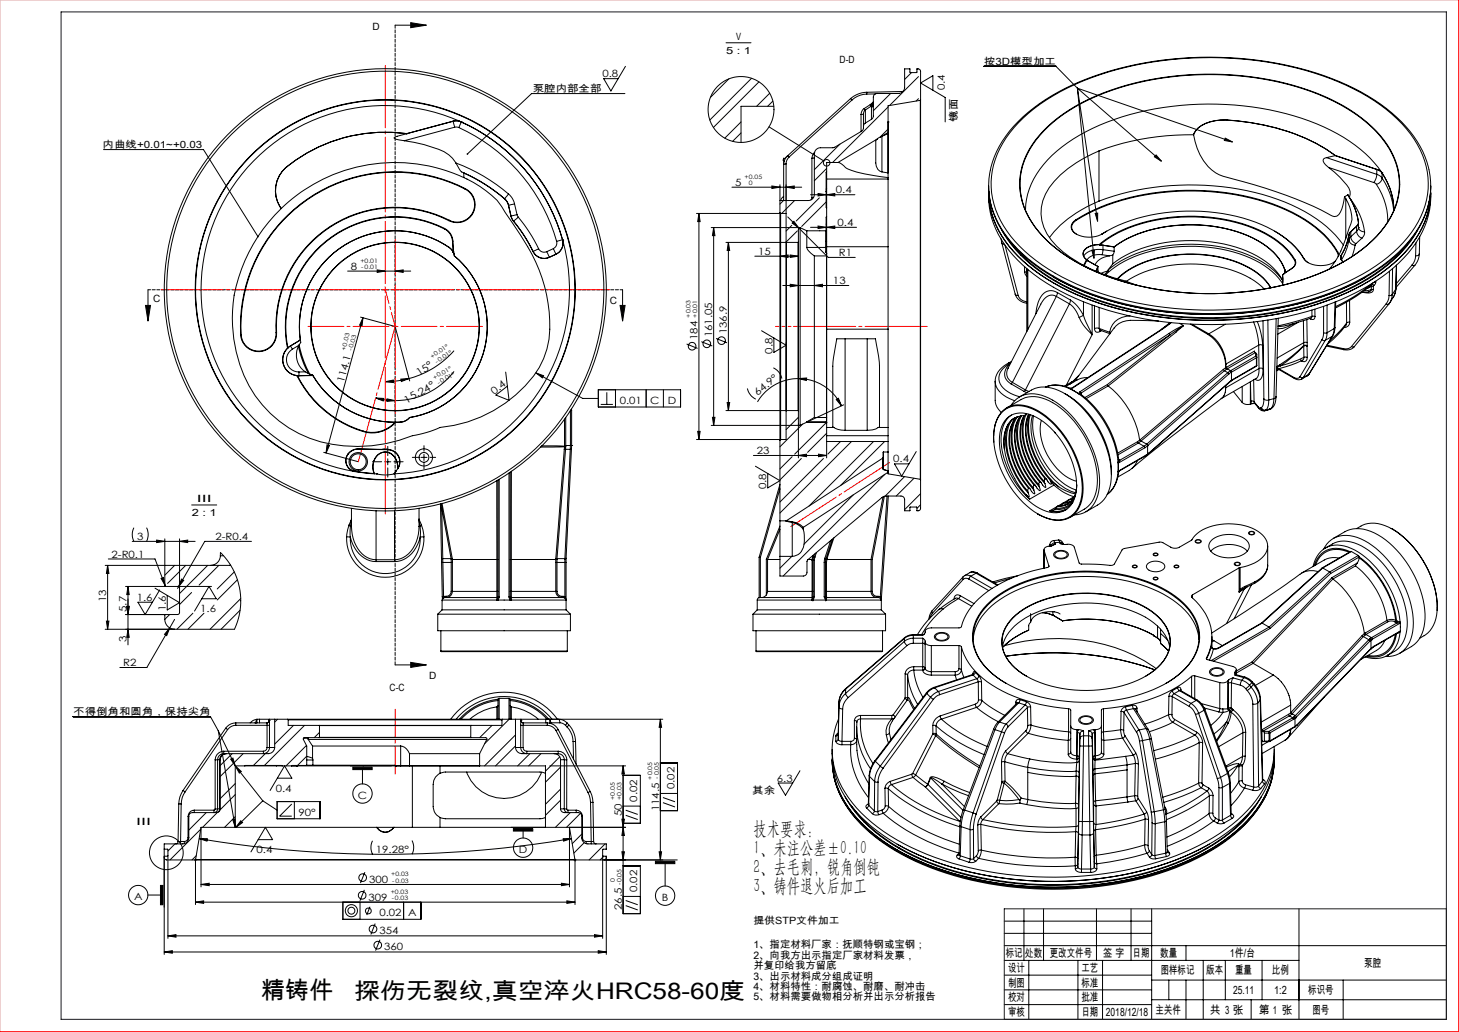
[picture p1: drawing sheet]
<svg xmlns="http://www.w3.org/2000/svg" width="594mm" height="420mm" viewBox="0 0 594 420" stroke-linecap="round" stroke-linejoin="round" font-family="sans-serif">
<defs><g id="words">
<text font-size="9.9" x="106.2" y="406.4">精铸件</text>
<text font-size="9.3" x="144.2" y="406.6">探伤无裂纹,真空淬火HRC58-60度</text>
<g font-size="7.8">
<text x="306.8" y="339.9">技术要求：</text>
<text x="306.8" y="347.7">1、未注公差±0.10</text>
<text x="306.8" y="355.5">2、去毛刺，锐角倒钝</text>
<text x="306.8" y="363.2">3、铸件退火后加工</text>
</g>
<g font-size="4.7">
<text x="409.5" y="389.5">标记</text>
<text x="417.4" y="389.5">处数</text>
<text x="427.4" y="389.5">更改文件号</text>
<text x="449.2" y="389.5">签 字</text>
<text x="461.1" y="389.5">日期</text>
<text x="472.4" y="389.5">数量</text>
<text x="500.7" y="389.5">1件/台</text>
<text x="410.4" y="395.4">设计</text>
<text x="440.3" y="395.5">工艺</text>
<text x="555.4" y="393.5">泵腔</text>
<text x="410.4" y="401.5">制图</text>
<text x="440.3" y="401.5">标准</text>
<text x="472.5" y="396.5">图样标记</text>
<text x="491.1" y="396.6">版本</text>
<text x="502.9" y="396.5">重量</text>
<text x="517.8" y="396.5">比例</text>
<text x="410.4" y="407.5">校对</text>
<text x="440.3" y="407.5">批准</text>
<text x="502" y="404.5">25.11</text>
<text x="518.8" y="404.5">1:2</text>
<text x="532.6" y="404.5">标识号</text>
<text x="410.4" y="413.5">审核</text>
<text x="440.3" y="413.5">日期</text>
<text x="450.2" y="413.5">2018/12/18</text>
<text x="470.5" y="412.6">主关件</text>
<text x="492.5" y="412.7">共 3 张</text>
<text x="512.5" y="412.7">第 1 张</text>
<text x="534.3" y="412.7">图号</text>
</g>
<g font-size="4.2">
<text x="306.8" y="386">1、指定材料厂家：抚顺特钢或宝钢；</text>
<text x="306.8" y="390.2">2、向我方出示指定厂家材料发票，</text>
<text x="306.8" y="394.4">并复印给我方留底</text>
<text x="306.8" y="398.7">3、出示材料成分组成证明</text>
<text x="306.8" y="402.9">4、材料特性：耐腐蚀、耐磨、耐冲击</text>
<text x="306.8" y="407.1">5、材料需要做物相分析并出示分析报告</text>
</g>
<g font-size="4.1">
<text x="151.7" y="12.2">D</text>
<text x="299.7" y="16.2">V</text>
<text x="295.6" y="21.9">5 : 1</text>
<text x="341.8" y="25.6">D-D</text>
<text x="400.6" y="26.4">按3D模型加工</text>
<text x="245.3" y="31.4">0.8</text>
<text x="216.9" y="37.5">泵腔内部全部</text>
<text x="384.7" y="36.7" transform="rotate(-90 384.7 36.7)">0.4</text>
<text x="389.7" y="49.6" transform="rotate(-90 389.7 49.6)">镜面</text>
<text x="41.7" y="60.2">内曲线+0.01~+0.03</text>
<text x="299.3" y="75.6">5</text>
<text x="340.3" y="78.7">0.4</text>
<text x="341" y="91.9">0.4</text>
<text x="308.6" y="103.7">15</text>
<text x="341.5" y="104.2">R1</text>
<text x="142.8" y="109.8">8</text>
<text x="339.1" y="115.6">13</text>
<text x="62.4" y="122.9">C</text>
<text x="248.2" y="123.5">C</text>
<text x="289.9" y="137.3" transform="rotate(-90 289.9 137.3)">161.05</text>
<text x="295.9" y="136" transform="rotate(-90 295.9 136)">136.9</text>
<text x="283.9" y="138.3" transform="rotate(-90 283.9 138.3)">184</text>
<text x="314.5" y="143.9" transform="rotate(-90 314.5 143.9)">0.8</text>
<text x="139.9" y="155.9" transform="rotate(-75 139.9 155.9)">114.1</text>
<text x="170.6" y="153.1" transform="rotate(-34 170.6 153.1)">15°</text>
<text x="201.1" y="160.6" transform="rotate(-37 201.1 160.6)">0.4</text>
<text x="308.4" y="161.2" transform="rotate(-38 308.4 161.2)">64.9°</text>
<text x="165.5" y="164.3" transform="rotate(-30 165.5 164.3)">15.24°</text>
<text x="252.3" y="164.3">0.01</text>
<text x="264.7" y="164.3">C</text>
<text x="271.9" y="164.3">D</text>
<text x="308.1" y="184.8">23</text>
<text x="363.7" y="188.2">0.4</text>
<text x="312" y="199.1" transform="rotate(-90 312 199.1)">0.8</text>
<text x="78.1" y="210">2 : 1</text>
<text x="80.1" y="204.3">III</text>
<text x="55.8" y="219.7">3</text>
<text x="87.7" y="219.7">2-R0.4</text>
<text x="45.4" y="226.9">2-R0.1</text>
<text x="43.3" y="245.1" transform="rotate(-90 43.3 245.1)">13</text>
<text x="55.6" y="244.5">1.6</text>
<text x="51.5" y="249" transform="rotate(-90 51.5 249)">5.7</text>
<text x="67.5" y="248.7" transform="rotate(-90 67.5 248.7)">1.6</text>
<text x="81.5" y="249.1">1.6</text>
<text x="51.5" y="261.1" transform="rotate(-90 51.5 261.1)">3</text>
<text x="50.1" y="271.1">R2</text>
<text x="158.6" y="281.1">C-C</text>
<text x="174.7" y="276.3">D</text>
<text x="29.8" y="291">不得倒角和圆角，保持尖角</text>
<text x="112.3" y="322.1">0.4</text>
<text x="274.6" y="321.2" transform="rotate(-90 274.6 321.2)">0.02</text>
<text x="306.3" y="323.1">其余</text>
<text x="316.3" y="318.1">6.3</text>
<text x="145.7" y="325.1">C</text>
<text x="259.4" y="326.3" transform="rotate(-90 259.4 326.3)">0.02</text>
<text x="55.4" y="335.6">III</text>
<text x="121.6" y="331.9">90°</text>
<text x="253.1" y="332.1" transform="rotate(-90 253.1 332.1)">50</text>
<text x="268.3" y="330.2" transform="rotate(-90 268.3 330.2)">114.5</text>
<text x="104.5" y="347.1">0.4</text>
<text x="153" y="347.1">19.28°</text>
<text x="211.3" y="347.2">D</text>
<text x="150.2" y="359.3">300</text>
<text x="259.4" y="363.1" transform="rotate(-90 259.4 363.1)">0.02</text>
<text x="54.6" y="366.5">A</text>
<text x="150" y="366.5">309</text>
<text x="253.1" y="370.3" transform="rotate(-90 253.1 370.3)">26.5</text>
<text x="269.5" y="366.7">B</text>
<text x="154.5" y="372.8">0.02</text>
<text x="166.1" y="372.8">A</text>
<text x="306.8" y="375.9">提供STP文件加工</text>
<text x="154.4" y="380.2">354</text>
<text x="156.4" y="386.8">360</text>
</g>
<g font-size="2.4">
<text x="303.2" y="72.8">+0.05</text>
<text x="304.9" y="75.5">0</text>
<text x="146.7" y="106.9">+0.01</text>
<text x="147.1" y="109.6">-0.01</text>
<text x="281.1" y="129.3" transform="rotate(-90 281.1 129.3)">+0.03</text>
<text x="283.8" y="129.3" transform="rotate(-90 283.8 129.3)">+0.01</text>
<text x="140.6" y="142.7" transform="rotate(-75 140.6 142.7)">+0.03</text>
<text x="143.3" y="143" transform="rotate(-75 143.3 143)">- 0.03</text>
<text x="175.9" y="146" transform="rotate(-34 175.9 146)">+0.01°</text>
<text x="177.8" y="148.1" transform="rotate(-34 177.8 148.1)">- 0.01°</text>
<text x="177" y="154.5" transform="rotate(-30 177 154.5)">+0.01°</text>
<text x="178.6" y="156.6" transform="rotate(-30 178.6 156.6)">- 0.01°</text>
<text x="265.5" y="317.3" transform="rotate(-90 265.5 317.3)">+0.05</text>
<text x="268.2" y="316.9" transform="rotate(-90 268.2 316.9)">-0.05</text>
<text x="250.3" y="325.6" transform="rotate(-90 250.3 325.6)">+0.05</text>
<text x="253" y="325.6" transform="rotate(-90 253 325.6)">+0.03</text>
<text x="159.3" y="356.5">+0.03</text>
<text x="159.7" y="359.2">-0.03</text>
<text x="250.3" y="359" transform="rotate(-90 250.3 359)">0</text>
<text x="253" y="360" transform="rotate(-90 253 360)">-0.05</text>
<text x="159.1" y="363.7">+0.03</text>
<text x="159.5" y="366.4">-0.03</text>
</g>
</g></defs>
<g fill="none" stroke="#000" stroke-width=".41">
<path d="M160.9 10.2h12.7M167.2 9.2l6.4 1-6.4 1.1zM295.6 17.4h10.2M254.4 38.1h-38l-26.1 24.6M254.6 27l-5.9 10-2.9-5h5.9M296.8 32.1l-7.6 7.5M306 31.9l-17 16.9M309 33.3l-18.6 18.6M313.4 37.9l-5.4 5.4M352.9 37.6l-3.2 .5-3.4 2.1M352.9 38.3a9.2 9.2 0 0 0-6 2.4M352.9 37.6v.7"/>
<path d="M356.4 38.2l-3.5 .1M362.6 38l-7 7.1M366.1 38h-1.7M367.3 37.2v.3M367.3 37.2l-14.4 .4M367.7 37.2h-.4M371.1 29.5l-2.8 2.8M373.9 31.2l-11.7 11.8M379.8 36.7v-5.9l-5 3 10 5.9v9.9M400.6 27h29.3l8.7 8.9M438.6 35.9l34.2 29.7M438.6 35.9l8.3 54.1"/>
<path d="M438.6 35.9l63.2 21.9M438.6 35.9l6.8 69.2M164.6 57.3a57.6 57.6 0 0 1 16.2 4.4 11.5 11.5 0 0 1 4.8 4.6M165.6 54.4a64 64 0 0 0-48.7 13.4M165.6 54.4h.1M165.6 54.4a63.8 63.8 0 0 0-48.8 13.4M184.5 49.3h2.6a75 75 0 0 0-102.1 47.2 75 75 0 0 0 59.5 95.4M184.5 49.3l-22.9 6.2-1.2 .6 1.1 .6 3.1 .6M184.5 49.3v.1M184.5 49.4l1.5-.2 1.6 .3M184.5 49.4l.6 2.4M185.1 51.8l1.7 .1"/>
<path d="M185.1 51.8l-20.5 5.5M186.8 51.9a72.4 72.4 0 0 1 39.8 46.3M187.6 49.5l.2 .2M187.6 49.5h.1M187.8 49.7a75 75 0 0 1 41.2 47.9M187.8 49.7h.1M187.8 49.7l-1 2.2M301.7 49.6l-6.6 6.6M301.7 54.1l-3.4 3.4M313.1 51.6l22.3 13.9M314.6 41.2l-2.1 2.1M315 43.3h-13.3v14.7"/>
<path d="M342 58.6l-10.5 10.5M346.3 40.2l.6 .5M346.3 40.2l-27.6 25M346.9 40.7l-25.6 23.2M350.6 46.6v6.9M351.5 46.3v5.8l-.7 1.3-10.9 6.5-5.9 .2a2.53 2.53 0 0 0-2.5 2.5v16.5a2.41 2.41 0 0 1-2.5 2.5h-11.5M351.5 46.3l-.9 .3M351.8 44.2l-.8 .7-.4 1.7M351.8 44.2l.5 .5M352.3 50.1l-.5 .5-.3 .8M352.3 44.7l-.5 .7-.3 .9M352.3 44.7v5.4"/>
<path d="M354.3 42.6l.5 .6M354.3 42.6l-2.5 1.6M354.7 42.4l.4 .6M354.7 42.4l-.4 .2M354.8 43.2l-2.5 1.5M354.8 48.6l-2.5 1.5M354.8 43.8v4.8M355 42.1l-.3 .3M355 42.1l.6 .3M355.1 43.1l-.3 .7M355.1 43.1l-.3 .1M355.1 43l.4-.3-.4 .4"/>
<path d="M355.1 43v.1M355.1 43l-.3 .2M355.5 42.7l.1-.2-.2 .7-.6 .6M355.6 41.5l-.6 .6M357.2 56.5l-.3 .2a8.1 8.1 0 0 0-.3 5v2.7a4.6 4.6 0 0 0 2.5 5.6M357.2 56.5l-16 9.6M358.5 55.8l-1.3 .7M359.1 55.4v14.5M361.5 54.4l-3 1.4M361.5 54.4h.1M361.5 53.9v.5M361.5 53.9l-3 1.9"/>
<path d="M361.6 52.5l-3.3 3.3M361.6 43.6l-22.6 22.5M361.6 53.9h-.1M361.6 49.7v4M361.6 54.5v15.7M361.6 49.7h.1M373.9 40.2l-.9 .9M374.7 40.8l-13.1 2.3-.1 11.3M374.7 40.8v154.3M374.8 40.7v-11.6a1.05 1.05 0 0 0-1.5-1l-.1 1.4h-2.6l-.2-1.5h-2.1v7.5a2.52 2.52 0 0 1-2.5 2.5h-8.8l-1.1 .6-.3 .8v7.8l-.2 .8-.6 .6M374.8 40.7l-.1 .1M374.8 40.7v154.5"/>
<path d="M414.7 49.9a86.7 86.7 0 0 1 39.9-21.6 145.6 145.6 0 0 1 90.3 5 68.1 68.1 0 0 1 30.8 23.3 31.9 31.9 0 0 1-1.1 38 68.7 68.7 0 0 1-28.9 21.4 145.1 145.1 0 0 1-93.8 4.6 83 83 0 0 1-38.6-22.3 33.1 33.1 0 0 1-8.1-33.4 40.4 40.4 0 0 1 9.5-15zM424.6 53.4a76.9 76.9 0 0 1 37.4-19.6 126.6 126.6 0 0 1 76.9 5.3 58.3 58.3 0 0 1 26.1 20.1 27.7 27.7 0 0 1-1.4 33.2 62.1 62.1 0 0 1-27.7 19.4 125.3 125.3 0 0 1-89.8-1.2 56.1 56.1 0 0 1-27.3-22.2 28 28 0 0 1 4.1-33.1zM425.1 53.2a77.9 77.9 0 0 1 38.1-19.5 125 125 0 0 1 77 6.2 55.6 55.6 0 0 1 25.4 20.6 27.7 27.7 0 0 1-3.2 33.3 67.1 67.1 0 0 1-32.2 20.1 125.8 125.8 0 0 1-83.9-3.3 57.4 57.4 0 0 1-26.2-20.2 27.6 27.6 0 0 1 1.7-33.4zM485.9 54.8a105.7 105.7 0 0 0-38.5 6.6M485.9 54.8l.1 .1M486 54.9a21 21 0 0 0 10.4 16.2 299.6 299.6 0 0 1 34.8 11.4l9.5 4.5a3.4 3.4 0 0 0 4.4 .3 14.1 14.1 0 0 0 2.3-7.2M498.8 56.2l3 1.6-3.3-.6zM499.7 48.8a82.9 82.9 0 0 1 43.9 14.5M499.7 48.8a15.7 15.7 0 0 0-12.9 4.3l-.9 1.7M499.7 48.9a15.9 15.9 0 0 0-12.8 4.2l-.9 1.8M499.7 48.9a82.9 82.9 0 0 1 43.9 14.4M499.7 48.8v.1"/>
<path d="M42.2 60.9h40.6l22.2 35.4M116.8 67.8a12.6 12.6 0 0 0-2.3 17.1M116.8 67.8h.1M116.9 67.8a12.5 12.5 0 0 0-2.4 17.1M185.6 66.3l.8 1.4a3.7 3.7 0 0 0 2.4 2.7M185.6 66.3a70.5 70.5 0 0 1 21.4 12.7M188.8 70.4h.1M188.8 70.4a67.1 67.1 0 0 1 16.6 10.5M188.8 72.3a66.8 66.8 0 0 0-74.3 12.6M188.8 70.4a68.5 68.5 0 0 1 16.6 10.5M188.8 72.3l.5 .2a36.8 36.8 0 0 1 14.9 11.5l4.7 7.1a72.5 72.5 0 0 1 14.2 32.4 40 40 0 0 1-3.6 26.1 54 54 0 0 1-40.4 24.4 44.4 44.4 0 0 1-11.2 3.3 56.4 56.4 0 0 1-50.4-3.2 50.5 50.5 0 0 1-22.8-41.4 61.7 61.7 0 0 1 14.7-42.4l5.1-5.4M188.8 70.4v1.9"/>
<path d="M189.3 77a62.7 62.7 0 0 0-91.1 59.2M189.3 77a7.1 7.1 0 0 1 3.2 9.5 7.1 7.1 0 0 1-9.6 3.1M189.4 76.8a62.9 62.9 0 0 0-91.4 59.4M189.4 76.8a7.3 7.3 0 0 1 3.3 9.8 7.3 7.3 0 0 1-9.9 3.2M189.4 76.8l-.1 .2M207 79l-1.6 1.9M207 79a7.2 7.2 0 0 1 2.5 4M298 76.2h28.4M314.3 75.7l3.2 .5-3.2 .5zM317.5 75.2v11.4M319.1 79.9l-1.3 1.7M319.1 64.3v17.3"/>
<path d="M320 76.2l3.4-.5v1zM320 66.7v31.8M321.3 63.9l-.5-.5a3.2 3.2 0 0 0-1.7 3.6l.9-.3M321.3 63.9a3.8 3.8 0 0 0-1.3 2.8M330 79.3h18.1M330.6 64.4v16M331.5 64.2l-.9 .2M331.7 62l-.9 1.3-.2 1.1M333.1 78.8l3.2 .5-3.2 .4zM336.3 77.7l-.2 .3M336.6 68.6l-5.1 5M336.6 69.9v6.9"/>
<path d="M336.6 76.8v7.7M336.6 72.9h25M336.6 69.9l-.3 .2v14.3l.3 .1M336.6 76.8l-.3 .2M336.6 79.3l3.3-.5v.9zM341.2 66.1l1 .4a12.4 12.4 0 0 0 8.1 3.9l11.3 1.9M341.2 66.1h-4.6v3.8M359.1 70l2.4 .4 .1 1.9M361.6 72.3v.6M361.6 72.9v27.5M402.5 75.7a37.7 37.7 0 0 0 14 28.1 96.2 96.2 0 0 0 45.7 21.1 146.7 146.7 0 0 0 83.4-6.9 69.4 69.4 0 0 0 31-23.4 33.6 33.6 0 0 0 5.9-18.9M402.5 78.4a37.8 37.8 0 0 0 14 27.8 94.6 94.6 0 0 0 42 20.3 147.3 147.3 0 0 0 87.1-6.1 68.7 68.7 0 0 0 31-23.4 33.4 33.4 0 0 0 5.9-18.6 36.9 36.9 0 0 1-12.9 28.5 92.4 92.4 0 0 1-41.3 20.9 147.8 147.8 0 0 1-87.3-5 71.3 71.3 0 0 1-31.8-23.1 33.5 33.5 0 0 1-6.7-21.3z"/>
<path d="M402.6 77.8a36.6 36.6 0 0 0 11.8 26.4l6.6 5.7 7.9 5.2M447.4 61.4a48.3 48.3 0 0 0-20.2 15 17 17 0 0 0 .8 21.3 50.8 50.8 0 0 0 25.2 15.3l5.1 1.4 5 1.8M447.4 61.4v20.5M470.7 63.1l2.1 2.5-2.8-1.8zM540.1 64.2a1.26 1.26 0 0 0-1.3 .7 1.26 1.26 0 0 0 .3 1.4l1.8 1.8M540.1 64.2l20.4 6.8M540.9 68.1a35.9 35.9 0 0 1 8.3 8.4 4.1 4.1 0 0 1 .1 3.9M540.9 68.1l18.4 6.2M543.6 63.3h.1M543.6 63.3l-3.5 .9M543.6 63.3l16.9 5.7M543.6 63.3l16.9 5.6"/>
<path d="M548.7 79.3a26.3 26.3 0 0 1 4.3 11.1M548.7 79.3a26.5 26.5 0 0 1 4.4 11.1M548.7 79.3l-1.3 .8M559.3 74.3l1.1 .7M560.4 75a26.7 26.7 0 0 1 4.6 15.3M560.5 68.9l1.9 1.1M560.5 71l-.4 1.8-.8 1.5M560.5 68.9v.1M560.5 71l1.3 .6 .9 .8M560.5 69l2.1 1.3M560.5 69v2M562.4 70l.2 .3"/>
<path d="M562.4 70a57.8 57.8 0 0 0-26.4-19.6 121.6 121.6 0 0 0-88.3 .5 55.7 55.7 0 0 0-25.7 20 27.1 27.1 0 0 0-4.5 14.7M562.6 70.3l.1 .1M562.6 70.3h.1M562.7 72.4a2.93 2.93 0 0 1-2.3 2.6M562.7 72.4a27.8 27.8 0 0 1 4.7 13.3M562.7 70.4v2M562.7 70.4a28.3 28.3 0 0 1 4.8 15.2 27.7 27.7 0 0 0-4.8-15.2M562.7 70.4h.1M581.8 69a43.7 43.7 0 0 0-17.5-25 109.8 109.8 0 0 0-53-19.6 140.5 140.5 0 0 0-77.6 11.5 62.1 62.1 0 0 0-26.8 23.6l-2.1 4.2-1.6 5.4M581.8 69.1a33.2 33.2 0 0 1-8.4 29.3 81.2 81.2 0 0 1-37.9 22.9 147.7 147.7 0 0 1-94.5-3 71.6 71.6 0 0 1-31.8-23 32.2 32.2 0 0 1-6-26M582.4 77.8a36.7 36.7 0 0 1-12.8 27.4 92.4 92.4 0 0 1-41.3 20.8 147.9 147.9 0 0 1-87.2-5l-6.3-2.8-5.9-3.1M114.5 84.9h.1"/>
<path d="M180.9 93.2a44.5 44.5 0 0 0-47 4.3 44.5 44.5 0 0 0-16.7 44.1M180.9 93.2a6 6 0 0 1 3.3 4.9M181 93a44.7 44.7 0 0 0-47.2 4.3 44.7 44.7 0 0 0-16.7 44.4M181 93a6.1 6.1 0 0 1 3.4 5.1M181 93l-.1 .2M182.8 89.8a48.3 48.3 0 0 0-70.2 45.6M182.9 89.6a48.5 48.5 0 0 0-70.5 45.8M182.9 89.6l-.1 .2M184.2 98.1h.2M184.2 98.1l.3 4.4M184.4 98.1l.3 4.9M205.4 80.9l.8 .9 .8 1.8"/>
<path d="M205.4 80.9h.1M205.4 80.9l1 1.2 .6 1.5M207 83.6h.1M207 83.6l1 4.3M208 87.9l1.1 2.1M208 87.9h.1M208.1 87.9l1 2.1M209.1 90a59.2 59.2 0 0 1 7.9 12.4M209.1 90h.1M209.1 90a57.9 57.9 0 0 1 7.9 12.3M209.5 83l-2.5 .6M209.5 83l1 4.4"/>
<path d="M210.5 87.4l-2.4 .5M210.5 87.4l.5 1M211 88.4l-1.9 1.6M211 88.4a63.6 63.6 0 0 1 8.3 12.8M226.6 98.2a2.56 2.56 0 0 1-1.3 3M229 97.6l.1 .2M229 97.6h.1M229 97.6l-2.4 .6M229.1 97.8l.1 .5M229.1 97.8h.1M229.1 97.8a5 5 0 0 1-2.8 5.7M229.2 98.3a75 75 0 0 1-68.6 94.5"/>
<path d="M229.2 98.3a5.1 5.1 0 0 1-2.9 5.2M284.6 86.9l.4 3.3h-.9zM284.6 86.9v92M289.6 92.6h35.9M290.5 92.6l.6 3.3h-1zM290.5 92.6v80.5M295.6 98.7h29.3M296.5 98.7l.6 3.2h-1zM296.5 98.7v68.4M317.5 86.6l.3 .3v92l-.3 .2M317.5 86.6v92.5M319.1 81.4l-1.6 1.7"/>
<path d="M320 98.5v68.7zM320 86.9h-36.4M320.7 88.3l16.5 16.5h11M322.4 91.7l-2.4 2.3M322.5 90.8l.7-.7 2 2.7zM323.5 81.6l-5.3 5.3M324.6 94l-4.6 4.5M324.9 98.7l.1 68.5M324.9 98.7v68.4M325.8 92.7l-.4-.1-.4 .5v12.2M325.8 92.7v80.4M325.8 92.7l2.7 1.2"/>
<path d="M328.5 93.9v6.8M328.5 93.9h7.8M330 92.5h18.7M330.6 80.4l-.4 .9M331.3 80.3l-.7 .1M333.1 92l3.2 .5-3.2 .5zM333.6 80.5l-9.4 9.4M333.8 93.8l-.2 .1M336.3 93.9v6.8M336.3 91.2h.1M336.3 82.2l-9.9 10M336.3 93.9h.1"/>
<path d="M336.3 98.1h.3M336.6 88.2v4.8M336.6 93v5.1M336.6 84.5v3.7M336.6 98.1v4.9M336.6 88.2l-.3 .2v5.5M336.6 93l-.3 .2M336.6 92.5l3.3-.5v1zM407.6 97.2l.3 1.7M407.8 93.5a55.4 55.4 0 0 0 22 21.1 125.7 125.7 0 0 0 60.2 15 130.1 130.1 0 0 0 64.5-14.6 56.1 56.1 0 0 0 22.7-21.5M407.9 98.9l1 .5M407.9 98.9l5.4 20.8"/>
<path d="M409.2 99.7l5.3 20.5M410.5 97.3a68.5 68.5 0 0 0 31.5 22.9 143.6 143.6 0 0 0 103.4-1 68 68 0 0 0 29.2-21.9M438 89.5a3.2 3.2 0 0 0-1.9 3.2 3.2 3.2 0 0 0 2.4 2.7 11.4 11.4 0 0 0 10.4-.3M438 89.5a90 90 0 0 1 51.5-11.9 85.3 85.3 0 0 1 43.8 13l2.1 1.6a35 35 0 0 1 9.3 10.4M438 89.5l.1 .2M438.1 89.7a3.1 3.1 0 0 0-1.8 2.9 3.1 3.1 0 0 0 2 2.7M438.1 89.7a90.6 90.6 0 0 1 51.4-11.9 85 85 0 0 1 43.7 13.1l4 3.1a33.7 33.7 0 0 1 7.3 8.7M445.9 86.9l1-.2v3.3zM447.4 81.9a48.4 48.4 0 0 0-20.1 14.7M447.4 81.9a108.4 108.4 0 0 1 78.5 1.5 50.1 50.1 0 0 1 21 16.3M447.5 99.5a57.7 57.7 0 0 1 36.1-11.5 62.9 62.9 0 0 1 35.3 9.1l3.4 2.7a23.8 23.8 0 0 1 4.9 5.9M447.5 99.5a6.6 6.6 0 0 0-6.5 3.1 2.66 2.66 0 0 0 1.3 3"/>
<path d="M447.5 99.5l.3 .2M447.5 99.6a6.7 6.7 0 0 0-6.4 3 2.66 2.66 0 0 0 1.3 3.1M447.5 99.6l.2 .1M447.5 99.5v.1M447.5 99.5h.1M447.7 99.7l1.4 .2M447.8 99.7l1.3 .1M447.8 99.7a56.2 56.2 0 0 1 33.1-11.3 64.5 64.5 0 0 1 37.9 9l4.8 4 3.4 4.5M447.8 99.7h.1M447.8 99.7h-.1M448.7 95.2l-.2 .1M448.9 95.1a71.8 71.8 0 0 1 45.9-8.6 56.8 56.8 0 0 1 30.9 12.5 25.5 25.5 0 0 1 5 6.2"/>
<path d="M448.9 95.1l-.2 .1M449.1 99.8v.1M449.1 99.8l4.5 .7M449.1 99.9v1.7M449.1 99.9l4.5 .6M450.6 94.1l-1.9 1.1M518.9 94.1a32.8 32.8 0 0 1 12 11.2M547.4 80.1l.5 .7M547.9 80.8a17.3 17.3 0 0 1 2.5 8.6l-2.1 6.5a34.9 34.9 0 0 1-7.1 13.6M547.9 80.8v16.2M549.1 95.6a23 23 0 0 1-3 8.2M549.1 95.6h.1"/>
<path d="M549.2 95.6a23.8 23.8 0 0 1-3.1 8.3M549.2 97.6a2.5 2.5 0 0 0 2.5 2.2M549.2 97.6a24.1 24.1 0 0 1-3.1 8.3M549.2 95.6v2M549.8 81.1a28.2 28.2 0 0 1 5.8 13.2M549.9 94.3l-.8 1.3M549.9 94.3v.1M549.9 94.4l-.7 1.2M549.9 96.4l-.7 1.2M549.9 96.4a3.2 3.2 0 0 0 2.2 2.7M549.9 94.4v2M551.7 99.8l-1.3 4.6"/>
<path d="M552.1 99.1l-.4 .7M552.3 92.1h.1M552.3 92.1l-2.4 2.2M552.3 94.1a3.4 3.4 0 0 0 2.2 2.9M552.3 92.1l-2.4 2.3M552.3 94.1l-2.4 2.3M552.3 92.1v2M553 90.4l-.1 .8-.6 .9M553 90.4h.1M553.1 92.6h.1M553.1 90.4l-.2 .9-.6 .8M553.1 92.6l-.8 1.5"/>
<path d="M553.1 92.6a2.23 2.23 0 0 0 2.5 1.7M553.1 90.6v2M554.5 97l-2.4 2.1M555.6 94.3a3 3 0 0 1-1.1 2.7M576.5 98.9l-.2 5.3M578 96.4l-.2 6.9M60.3 118v12.7M141.5 110.3h25.7M153.6 109.8l3.2 .5-3.2 .6zM160.9 110.3l3.2-.5v1.1zM182.8 100.7a39 39 0 0 0-42.5-.9 39 39 0 0 0-18 38.6M182.8 100.7a38.9 38.9 0 0 0-42.5-1 38.9 38.9 0 0 0-18 38.7"/>
<path d="M182.8 100.7h.1M182.8 100.7l1.7 1.8M182.8 100.7l1.7 1.9M184.5 102.6l.2 .5M184.5 102.5v.1M184.5 102.6h.1M184.7 103.1l.3 1.1M184.7 103.1h.1M184.7 103v.1M184.7 103l.3 1.1M185 104.2a37.5 37.5 0 0 1 12 38.7 37.5 37.5 0 0 1-30.3 27M185 104.1v.1"/>
<path d="M185 104.1a37.5 37.5 0 0 1 12.1 38.8 37.5 37.5 0 0 1-30.3 27.1M217 102.4a5 5 0 0 0 6.7 2.3M217 102.3v.1M217 102.3a5 5 0 0 0 6.7 2.4M219.3 101.2l-2.3 1.1M219.3 101.2a2.53 2.53 0 0 0 3.3 1.2M222.6 102.4l1.1 2.3M223.7 104.7h.1M225.3 101.2l1 2.3M225.3 101.2l-2.7 1.2M226.3 103.5h.1M226.3 103.5l-2.6 1.2"/>
<path d="M253.5 118v12.7M307.3 104.3h17.7M317.5 104.3l3.4-.5v1zM318.7 116.2h26.9M321.7 103.8l3.3 .5-3.3 .5zM321.7 115.7l3.3 .5-3.3 .5zM328.5 100.7a5.9 5.9 0 0 0 3 3.5M328.5 100.7h7.8M331.5 116.2l3.4-.5v1zM331.5 104.2v65.7M331.5 104.2h5M336.3 100.7h.1"/>
<path d="M336.3 100.7v1.9M336.3 102.6l.2 .5M336.3 102.6h.1M336.3 102.6l.3 .5M336.5 104.2v65.7M336.5 103.1v1.1M336.5 103.1h.1M336.6 104.1l-.1 .1M336.6 104.1v65.9M336.6 103v.1M336.6 103v1.1M336.6 100.4h25"/>
<path d="M361.6 100.4v33.6M413.3 119.7a5.4 5.4 0 0 0 4.7 3.7M413.3 119.7l.4 .4 .8 .1M417.1 110.6l.9 .5M417.1 110.6l.2 .9 .7 1M417.1 108.5v2.1M418 109.2v25.8M418 111.1v.3M418 111.1v.2M418.5 109.7v24.4M428.9 112.8a131.2 131.2 0 0 0 68.6 15.1 127.9 127.9 0 0 0 58.5-15.1M430.5 119.1l-.4 1.5"/>
<path d="M430.5 119.1a4.9 4.9 0 0 0-7.3 2.8l-.9 2.3-.6 3.5M430.5 119.1l5.3 3M442.3 105.6l-1.1 2.4M442.3 105.6h.1M442.3 105.6l.2 .3M442.4 105.7l.1 .2M442.9 106.2l-.4-.3-1.1 2.2M442.9 106.2h.1M442.9 106.2l4.1 2.2M444.5 101.9l1.1-.1-.2 3.3zM447 108.4l-.7 2 .7-1.9M447 108.4v.1"/>
<path d="M447 108.5l.1 2.2M448.7 103.7a5.6 5.6 0 0 0-6.1 2.3M448.7 103.7l3 .4M449.1 101.6l-.4 2.1M449.1 101.6a7.8 7.8 0 0 0-7.9 2.7M449.1 101.6l4.5 .7M450.1 111.9a45.9 45.9 0 0 1 28.7-11.4 56.6 56.6 0 0 1 37.6 8.8l2.9 2.5 2.8 3.5M451.2 109.8a52 52 0 0 1 34-10.4 53.7 53.7 0 0 1 32.1 9.6l2.8 2.6 2 2.3M451.2 109.8l.1 .4M451.3 110.2l-1.6 1.5M451.3 110.2l-3 1M451.7 104.1a7 7 0 0 0-5.9 3.7"/>
<path d="M453 107.4a53 53 0 0 1 34.8-9.4 47.4 47.4 0 0 1 30.6 11l2.4 2.8 1.3 2.2M453 107.4l-1.8 2.4M453 103.8v3.6M453 103.8l-1.3 .3M453.6 100.5a53.6 53.6 0 0 1 34.8-9 47.5 47.5 0 0 1 30.1 11.1l1.2 1.4a17.3 17.3 0 0 1 3.4 5.8M453.6 102.3l-.6 1.5M453.6 100.5a53.6 53.6 0 0 1 34.8-8.9 49.9 49.9 0 0 1 28.6 9.8 19.2 19.2 0 0 1 6.1 8.4M453.6 100.5h.1M453.6 100.5v1.8M454.9 113.4a40.2 40.2 0 0 1 25.9-9.9 48.7 48.7 0 0 1 30.7 7.3l2.8 2.3 3.2 4M455 113.5a42.1 42.1 0 0 1 28.2-10 46.2 46.2 0 0 1 29.7 8.5l2.5 2.5 1.9 2.6M458.5 114.5a51.6 51.6 0 0 1 38.1-5.9 35.4 35.4 0 0 1 18.1 9"/>
<path d="M522.1 112v4.1M522.1 112v3.7M522.2 111.9l-.1 4.2M522.2 111.9l-.1 .1M522.7 111.4h.1M522.7 111.4l-.5 .5M522.7 111.4l-.6 .6M522.9 111.2l-.2 .2M523.1 109.8h.1M523.1 109.8l-.2 1.4M523.1 109.8v1.1M523.1 109.8l-.1 1.4"/>
<path d="M525.9 109.3l-2.9 1.9M526 109.2l-3.3 2.2M526 109.2l-.1 .1M527 105.9a2.48 2.48 0 0 1-1.1 3.4M527.2 105.7a2.58 2.58 0 0 1-1.2 3.5M527.2 105.7l-.2 .2M530.7 105.2a10 10 0 0 0 12.2 1.7l.7-.6M530.7 105.2l.2 .1M530.9 105.3l1.7 1.6M543.7 106.2l-.9 .7M544.5 102.7l.3 1.7M544.7 102.6l.3 1.4"/>
<path d="M544.7 102.6l-.2 .1M546.1 103.8a2 2 0 0 0 .7 2.8 2.01 2.01 0 0 1-.7-2.7M546.1 103.8v.1M546.1 103.9v1.9M557.3 118.8l-2.9 .2M558.3 116.5l-1.7 .9M558.3 117.9l-3 .5M558.3 117.9l-.3 .5-.7 .3M558.3 116.5v1.4M558.3 115.6l-7.5 5.4-7.1 3.8M558.4 115.9l-.1 .6M558.5 115.8l.8 .4"/>
<path d="M558.9 115.1v.3a62.3 62.3 0 0 1-15.2 9.9M559.1 116.5h-.8M559.1 116.5l.1 1.3M559.2 117.8l-.2 .5a3.4 3.4 0 0 1-3.7 .7M559.2 117.8l-.9 .1M559.3 116.2l-.2 .3M559.5 114.8h.6M560.1 114.8l-.1 .6-.7 .8M560.1 114.4v.4M565.7 110.4l-.2 9.8M566.8 119.9l-1.3 .3M566.8 119.9l-.1 1.4-.8 1.8"/>
<path d="M566.9 109.3l-.1 10.6M568.3 117.7l-.3 1.4-.7 1.8M568.3 117.7l-1.5 2.2M568.3 117.5l-.3 1.7-.7 1.7M568.3 117.5v.2M568.5 108l-.2 9.7M568.6 107.9l-.3 9.6M574.9 107.9l1.1 .1M574.9 107.9l-6.5 7.7M576 108l-7.7 9M576.3 104.2a5.9 5.9 0 0 1-1.4 3.7M577.8 103.3l-.4 2.2-1.4 2.5"/>
<path d="M577.8 103.3a1.34 1.34 0 0 1-1.5 .9M59.2 124.3h2.1l-1 6.4zM98 136.2h.2M112.4 135.4a7.1 7.1 0 0 1-6.7 7.5 7.1 7.1 0 0 1-7.5-6.7M112.4 135.4h.2M112.6 135.4a7.3 7.3 0 0 1-6.9 7.7 7.3 7.3 0 0 1-7.7-6.9M122.3 138.4l.1 1-.7 1.1M122.3 138.4l-4 2.4M146.8 129.1l14.1 3.8 5.9 22.1M147.8 129.3l-.4 3.3-1-.3zM147.8 129.3l-15 55M160.3 132.9h1.1"/>
<path d="M160.5 132.5l.7 .7M160.9 132.4v1M161.2 132.5l-.7 .7M252.4 124.3h2.1l-1 6.4zM279.5 140l4.5 1.8M285.5 139l4.5 1.8M291.5 137.7l4.5 1.8M310.1 134.6l9.9 5.9-4.9 2.9v-5.9M320 139.5v39.4h-36.4M336.6 134h25M344.1 137.9v37.2M353.1 137.9v37.2"/>
<path d="M361.6 134v40M414.5 120.2l1 1.5 2.4 1.1M417.9 122.8l.1 .6M417.9 122.8h.1M418 123.4h.1M430.1 120.6a4.6 4.6 0 0 0-6.3 3.2l-13.3 25.9a4.1 4.1 0 0 0 1.7 5.9M430.1 120.6l-17.9 35M430.1 120.6l5.3 3.1M435.4 123.7l2.2 2 1.7 3.5M435.4 123.7l-17.9 35M435.8 122.1l2.8 2.4 2.5 3.9M435.8 122.1l-.4 1.6"/>
<path d="M439.3 129.2l1.7 2.9 3.6 4.1M441.1 128.4l3.5 7.8M441.1 128.4l-1.8 .8M441.1 122.8v5.6M444.6 136.2l-10.4 20.5M444.6 124.2v12M445.6 133.8l.1 .7a1.27 1.27 0 0 0 2.1 .5M445.6 124.5v9.3M447.5 133.6l4.3 1.6M447.5 133.6l-1.2-.1-.7 .3M447.5 133.6l.5 .8M447.5 125.1v8.5"/>
<path d="M447.9 134.4h.1M448 134.4l-.2 .6M448 134.4l3.9 1.4M448.5 134.6l-.7 .4M451.8 135.2l.4 .2M451.8 135.2l.2 .6M453.7 133.4l-16.5 22M460.1 128.6a8 8 0 0 0-8.3 6.6M471.7 130.7l-7.6-.3a12.2 12.2 0 0 0-9.7 2.2l-.8 .8M472.1 134.5h.3M472.1 134.5l-35.4 23.2M472.4 134.5l-35.5 23.3"/>
<path d="M476 135.7l.4 .6M476 135.7l-36.3 23.7M476.4 136.3l-25.6 20.2M476.4 136.3l-36.3 23.7M476.4 131.3l-3.5 2.7M476.6 131.3l-4.5 3.2M476.8 131.3l-4.4 3.2M480.2 131.6l1.6 .9M481.6 132.7l-30.4 24.4M481.6 132.7l-5.2 3.6M481.8 132.5l-5.8 3.2M481.8 132.5l-.2 .2"/>
<path d="M484.6 131.9l7.2 4.2M485.2 131.9l6.9 4M491.8 136.1a16.1 16.1 0 0 1 7.2 12.1M492.1 135.9a15.1 15.1 0 0 1 7 12.3M492.1 135.9l-.3 .2M498.9 132l-6.8 3.9M510.4 131l1.6 5.6 .4 3.9M511.9 130.9a30.5 30.5 0 0 1 2.2 9.7M514.2 130.6l.4 31.8M516.2 130.3l.3 32.5M519.6 129.7l-.9 32.5M520.4 129.5l-.9 32"/>
<path d="M526.8 131.6a11.5 11.5 0 0 1-6.5 2.1M528.6 131.1l-8.4 4.9M530.6 130.5l.2 9M530.8 139.5v1.1M530.8 139.5l-10.8 6.2M532.1 130.1l.1 9.3M532.2 139.4l-.1 1.3M532.2 139.4l-1.4 .1M533.3 129.6l.3 .2M533.5 129.6l.1 .2M534.1 126.2v2.5M534.1 128.7v.4a58.3 58.3 0 0 1-12.8 3.8l-1-.1"/>
<path d="M534.1 128.7l1.3 .1M534.1 128.7l-5.1 1.7-8.7 2.2M535.3 125.9l.1 2.9M535.4 128.8l-.1 .6a1.04 1.04 0 0 1-1.7 .4M538.2 138.2l.7 .4 .6-.1M538.2 138.2l-8.9 15.1M538.9 135.4h1.4M538.9 135.4l-.7 2.8M538.9 124.7v10.7M539.5 138.5l-8.9 15.1M540.3 135.4l-.3 2.2-.5 .9M540.3 124.2v11.2"/>
<path d="M542.4 136.9l-2.9 1.6M542.6 136.7l-.2 .2M542.6 136.7l-9.8 15.6M543.2 133.7l-.8 3.2M543.2 133.7l-2.9 1.7M543.5 133.3l-.3 2.1-.6 1.3M543.5 133.3l-.3 .4M543.5 122.9l-.3 10.8M543.8 122.8l-.3 10.5M548 132.3l-3.6 4.2-3.9 3.5M548.2 123l.1 8.5M548.3 131.5l-3.9 4.3-3 2.8"/>
<path d="M548.3 131.5l-.4 .8M549.5 122.3v8.8M549.5 131.1l-1.2 .4M549.5 131.1a2.17 2.17 0 0 1-2.3 2.2M564.4 123.6l1.1 .1M564.4 123.6l-14.2 17.4M565.5 123.7l-14.1 17.4M565.5 120.2l-.1 1.3-1 2.1M565.9 123.1l-.4 .6M567.3 120.9l-1.4 2.2M117.1 141.7a6.6 6.6 0 0 0-1.7 6.8 6.6 6.6 0 0 0 5.5 4.4M117.1 141.7v.1"/>
<path d="M117.1 141.8a6.5 6.5 0 0 0-1.6 6.7 6.5 6.5 0 0 0 5.4 4.3M117.1 141.7h.1M117.2 141.6h.1M117.2 141.6l-.1 .1M117.2 141.6l-.1 .2M118.3 140.8h.1M118.3 140.8l-1.1 .8M118.3 140.8l.7 1.3M119 142.1a5 5 0 0 0-2.2 5.7 5 5 0 0 0 4.9 3.6M120.9 152.8v.1M120.9 152.8l.2 .1M120.9 152.9h.1"/>
<path d="M120.9 152.9a44.6 44.6 0 0 0 26.9 22.7M120.9 152.9h.2M121.1 152.9h.1M121.1 152.9a44.8 44.8 0 0 0 26.8 22.6M121.1 152.9h.6M121.5 140.9a41.2 41.2 0 0 0 4.1 11.1M121.7 140.5a8.3 8.3 0 0 0 2.6 10.8M121.7 140.5l-2.7 1.6M121.7 151.4v1.5M121.7 152.9h.1M121.8 140.3l.4 1.8a41.4 41.4 0 0 0 4 10.2M124.3 151.3l3.1 1.5"/>
<path d="M124.3 151.3l-2.6 .1M127.4 152.8a38.9 38.9 0 0 0 33.4 19.1M127.4 152.8a38.9 38.9 0 0 0 33.4 19M127.4 152.8l-5.7 .1M156.8 155.3l3.3-.6 .1 1zM163.2 154.3l3.3-.3-3.1 1.3zM166.5 154l-4.3 1-5.4 .3M184.9 151.1a30.2 30.2 0 0 1-24 11.9M184.9 142.7a37 37 0 0 1-18.4 11.3M205.9 151.4l1.4 11.5-5.4-2.1 4.7-3.6M218.2 151.7l19 10.5h6.4M218.2 151.7l3.1 1.2-.5 .9z"/>
<path d="M243.6 158.6h33.5v7h-33.5zM247.1 159.6v5M250.6 158.6v7M263.1 158.6v7M270.1 158.6v7M304.3 158.1a6.3 6.3 0 0 0 3.4 4.3M314.9 149.7a6.1 6.1 0 0 1 3.4 4.4M325 154.1l3.4-.3-.1 1.1zM325 154.1a19.4 19.4 0 0 1 17.6 11.1M325 154.1a19.3 19.3 0 0 0-16.6 9.5M410.6 147.8a8.9 8.9 0 0 0-5.4 7.3M410.6 147.8l.7 .1"/>
<path d="M411.3 147.9a4.8 4.8 0 0 0 .3 8.3M411.3 147.9a6.8 6.8 0 0 0-4.4 7.4 10.8 10.8 0 0 0 8.3 6.2M411.5 147.7l-.2 .2M411.6 156.2l5.3 3.1M411.8 147.2l-1.2 .6M412.2 155.6l-.6 .6M412.2 155.6l5.3 3.1M416.9 159.3l1.1 .5M417.5 158.7l-.6 .6M417.5 158.7l1.4 .6M425.6 157.6a11.8 11.8 0 0 1 10.2 .5h-.4M425.6 157.5a11.8 11.8 0 0 1 9.8 .6"/>
<path d="M434.2 156.7v.4M434.2 156.7l-.9 .5M435.4 158.1l2 1.1M435.4 158.1h.1M435.5 158.1l.2 .1M435.7 158.2l1.7 1M436.2 155.5l-.7 .9M436.2 155.5l-2 1.2M436.2 155.5v.2M436.2 155.5l-.1 .3M436.7 157.7l-1.2 .4M436.7 157.7l.2 .1"/>
<path d="M436.9 157.8l-1.2 .4M437.4 159.2l2.1 1.3M437.4 159.2l1.7 1M438.4 153.9l-2 2M438.5 154.6l-4.7 2.7M439.2 152.8l-3.5 3.5M439.7 159.4l-.6 .8M439.7 159.4l.4 .6M442.8 153.7l-2.9 .3-1.4 .7M450.8 156.5l.4 .6M450.8 156.5l-9.1 5.3M451.2 157.1a34.1 34.1 0 0 1 12.8 22"/>
<path d="M451.2 157.1l-9 5.1M498.1 150.3l-33.9 28.7M498.1 150.3l.4 .6M498.5 150.9l-33.9 28.6M498.5 150.9l1.4 .8M499 148.2v1.5M499 149.7h.1M499 149.7l.4 .6M499 149.7l-.9 .6M499 157.8a5.2 5.2 0 0 1-1.7 4.4l-3 2.2a686.9 686.9 0 0 0-33.4 26.3M499.1 149.6h.1M499 156.9v.9"/>
<path d="M499.1 148.2h-.1M499.1 149.6l.3 .7M499.1 148.2v1.4M499.3 149.5l-.2 .1M499.3 149.5l.4 .6M499.4 150.3l-.9 .6M499.7 150.1l-.3 .2M499.7 150.1l1.3 .8M499.9 151.7l.4 .5M499.9 151.7l-33 29.1M500.3 152.2l-33 29.1M500.7 155.3v.2"/>
<path d="M500.7 155.5l-33.1 29.1M500.7 155.3l-33 29.1M501 150.9l-1.1 .8M501 150.9l.3 .6M501 150.9h.1M501 150.9l.4 .6M501.3 155l-.6 .5M501.3 151.5l-1 .7M501.3 151.5h.1M501.4 154.8l-.7 .5M501.4 154.8h.1M501.4 154.8l-.1 .2"/>
<path d="M501.4 151.5v3.3M501.8 154.6l-.5 .4M501.9 154.4l-.5 .4M501.9 154.4l-.1 .2M502.2 159.4l3.5 4.4M505.7 157.3v6.5M509.1 155.4v9.1M509.1 155.4l.2 7.8M510.4 154.6l.2 8.9M511.1 143.5l-.4-.6-11.4 6.6M511.1 143.5l-11.4 6.6M511.1 143.5l.1 .1"/>
<path d="M511.2 145l.3 .6M511.2 145l.4 .2-.1 .4M511.2 143.6l.5 .6v4.4M511.2 145l-10.2 5.9M511.2 143.6v1.4M511.4 149.1l-9.6 5.5M511.5 148.9l-.1 .2M511.5 145.6l-10.1 5.9M511.5 145.6v3.3M511.5 148.9l-9.6 5.5M511.7 148.6l-.3 .5M511.7 148.6l-.2 .3"/>
<path d="M512.4 140.5l.9-.2 .8 .3M512.4 140.5l-13.3 7.7M512.4 140.5l.2 9.5M512.6 150l.9-.2 .7 .3M512.6 150l-.1 2-.8 1.8-14.6 8.5M512.6 150l-13.6 7.8M514.1 140.6l.1 9.5M514.2 150.1l-.3 2.8a1.81 1.81 0 0 1-1 1.7 1.81 1.81 0 0 1-2-.3M520 150.4l-.2 .1M520 150.2v.2M520.2 150.1l6.8 3.9M520.3 150.2l-.3 .2"/>
<path d="M520.6 150l6.2 3.6M520.7 150.4l-.9 .5M521.1 148.4l.2 .5M521.1 148.4l-1.2 .8M521.3 148.9l-1.4 .7M526.8 153.6l.2 .4M527 154l1.7 .6 1.3-.3M529.3 153.3l-1.1 .7-1.4-.4M529.3 153.3l.5 .4 .8-.1M530.6 153.6l-.6 .7M530.8 140.6a52.8 52.8 0 0 1-9.7 7.8M530.8 140.6l1.3 .1"/>
<path d="M530.8 140.6v.2M530.8 140.8a52.8 52.8 0 0 1-9.5 8.1M530.8 140.8l.1 4.6M530.8 140.8h1.3M530.9 145.4a1.34 1.34 0 0 1-1.3 1.5l-4 1.7-5.8 1.6M530.9 145.4l-4.7 2-4.9 1.5M530.9 145.4l1.3 .1M532.1 140.8l.1 4.7M532.1 140.7v.1M532.2 153l-2.2 1.3M532.2 145.5l-.1 .8a1.36 1.36 0 0 1-2.3 .4l-.2-.3M532.8 152.3l.2-.2-.8 .9"/>
<path d="M532.8 152.3l-.6 .7M532.8 152.3l-2.2 1.3M540 140.8l7.2 1.5M540.2 140.5l6.8 1.4M547 141.9l.2 .4M550.2 141l-1 .8-2.2 .1M550.2 141l.7 .3 .5-.2M551.4 141.1l-.1 .1a4.2 4.2 0 0 1-4.1 1.1M147.9 175.5l-.1 .1M152.9 162l3.3 .2-.2 1zM152.9 162l3.9 .8 4.1 .2M157.6 162.3l3.3 .7-3.4 .4z"/>
<path d="M160.8 171.9a12.5 12.5 0 0 1-12.9 3.6M160.8 171.9h.1M160.8 171.9h.3M160.8 171.8v.1M161.1 171.9a12.7 12.7 0 0 1-13.3 3.7M161.1 171.9h.1M161.1 171.8v.1M163.1 171.7v.1M163.1 171.7l-2 .1M163.1 171.8l-2 .1M166.7 169.9l.1 .1M166.7 169.9a5 5 0 0 1-3.6 1.8"/>
<path d="M166.8 170a5.2 5.2 0 0 1-3.7 1.8M229.8 170.6v11M230.3 169.9v11.4M232.2 167.1v14.2M232.4 166.9h.3M232.6 166.6l.1 .3M232.7 166.9v14.4M244.6 164.6h4.9M284.1 175.6h.9l-.4 3.3zM289.6 173.1h35.9M290.1 169.8h1l-.6 3.3zM295.6 167.1h29.3"/>
<path d="M296.1 163.8h1l-.6 3.3zM317.5 179.1v32.9M324.9 167.1l.1 .1M325 169.8l-5 5.1M325 172.6l.4 .5h.4M325 167.2v19.2M326.8 172.6l-9.3 9.2M328.5 171.7v.1M328.5 171.8l-2.7 1.3M328.5 171.8h7.8M328.5 171.7h8M331.5 169.9l-3 1.8"/>
<path d="M331.5 169.9h5M336.3 171.8l.1 .1M336.3 171.8h.2M336.4 171.9h.2M336.4 171.9l.2 .2M336.4 172l-12.9 12.8M336.5 171.7v.1M336.5 171.8l.1 .1M336.5 171.7l.1 .1M336.5 169.9v1.8M336.5 169.9l.1 .1M336.6 176.3l-7.8 7.8"/>
<path d="M336.6 171.9v.2M336.6 171.8v.1M336.6 170v1.8M336.6 171.9h.1M336.6 172.1l-.1 14.3M336.6 179.7h25M336.6 177.3h25M336.6 174h2.9M339.5 174a7.1 7.1 0 0 0 4.6 1.1M339.5 174l-.4-.3v-21.1a49.7 49.7 0 0 1 1.6-14.7h15.7l.9 4.8a68 68 0 0 1 .8 16.6v14.4l-.6 .3M340.5 162.6l.8-.5 1.3 3.1zM342.2 179.7l-5.2 5.1"/>
<path d="M343.5 164.8l-15 7M344.1 175.1h9M346.7 179.7l-29.2 29.1M355.6 179.7l-26.2 26.2M357.5 174a7.5 7.5 0 0 1-4.4 1.1M357.5 174h4.1M360.2 179.7l-18 17.9M361.6 177.3v2.4M361.6 174v3.3M361.6 179.7v4.3M404.5 177.4l.1 2.4M404.6 177.3a11.9 11.9 0 0 1 7-12.1 16.1 16.1 0 0 1 14.2 4 40.1 40.1 0 0 1 15.1 31.3 10.9 10.9 0 0 1-8.2 11.1 14.1 14.1 0 0 1-9.2-1.9"/>
<path d="M407.8 167.9a10.5 10.5 0 0 1 12.5-1.5 38.6 38.6 0 0 1 19.6 26.4 18.9 18.9 0 0 1-2.1 15.5 10.1 10.1 0 0 1-12.2 2.3 36.9 36.9 0 0 1-19-21.8 24.8 24.8 0 0 1-.3-18.7zM409.9 170.3a9.9 9.9 0 0 1 12-.5 34.2 34.2 0 0 1 16.4 29.3 9.2 9.2 0 0 1-8.3 9.6 19.5 19.5 0 0 1-13.6-7.2 34.1 34.1 0 0 1-9.5-23.8l.2-1.5a10.8 10.8 0 0 1 2.8-5.9zM409.9 166l5.8-3.4a12.6 12.6 0 0 1 12.9 1.3 39.6 39.6 0 0 1 18.1 33.2 12.1 12.1 0 0 1-5.2 10.1l-5.9 3.4M410.5 172.6a20.7 20.7 0 0 0 .3 14.8 36.3 36.3 0 0 0 7.9 13.3M411.7 164.9a10.5 10.5 0 0 1 13.8-3.5 38.7 38.7 0 0 1 19.6 22 26.2 26.2 0 0 1 .7 20.9 9.5 9.5 0 0 1-8.4 5.2M411.8 168.9a12.7 12.7 0 0 0-4.1 12.5 36.2 36.2 0 0 0 11.5 21.7M412.1 170.8a16.2 16.2 0 0 0-1.7 13.5 35.7 35.7 0 0 0 8 15.6M412.5 170.5l.5-.4a10.1 10.1 0 0 0-4.3 9.8l.2 3M412.5 170.5a10 10 0 0 0-3.8 8.9 36.4 36.4 0 0 0 9.2 22.2M412.7 171.3a20.9 20.9 0 0 0 .4 14.8 37.7 37.7 0 0 0 7.8 13.3M413.1 163.1a10.1 10.1 0 0 1-7.9-7.6v-.3v7.7a6.8 6.8 0 0 0 2.4 4.9M414.3 169.6a12.4 12.4 0 0 0-3.5 11.6 33.7 33.7 0 0 0 8 17.6"/>
<path d="M415.1 161.5l4.8-2.7a12.8 12.8 0 0 1 12.7 .9 41.5 41.5 0 0 1 19.8 35.2 13 13 0 0 1-5.5 10.6l-4.8 2.8M415.2 169.5a20.3 20.3 0 0 0 .1 15.3 36 36 0 0 0 7.9 13.3M415.9 169.2a19.8 19.8 0 0 0-.2 15.6 35.4 35.4 0 0 0 7.2 12.5M417 169.2a22.7 22.7 0 0 0 1.8 17.5 35.2 35.2 0 0 0 6.6 10.1M417.2 169.2l-3 .4-1.7 .9M417.7 168.8a20.3 20.3 0 0 0 .2 14.7 36.1 36.1 0 0 0 7.3 12.5M417.8 168.3l-.6 .9M418 168.4l-.8 .8M419 168.6a28.4 28.4 0 0 0 5.1 22.4l3.5 4.5M419.5 168.8a25.4 25.4 0 0 0 3.3 19.4 31.7 31.7 0 0 0 8.2 9.9M420.3 169.2a27 27 0 0 0 5.1 21.3 23 23 0 0 0 12.6 10.1M420.8 169.3a28.8 28.8 0 0 0 7.7 23.2 21.8 21.8 0 0 0 9.7 7"/>
<path d="M424 171.1a21.7 21.7 0 0 0 5.2 18.3 17.3 17.3 0 0 0 9.1 6.4M429.3 175.8l.2 .2M429.4 176.1l.3 .2M433.4 160.1a39.1 39.1 0 0 1 19.1 33.1M439.1 160.2l.2 .2M439.3 160.4l.2 .1M439.5 160.5h.2a38.2 38.2 0 0 1 15.7 27.1l-.2 .5M439.5 160.5a40.5 40.5 0 0 1 15.7 27.6M440.1 160l.2 .7M440.1 160l-.8 .4M463.1 179.8l.4 .5M463.1 179.8l-8.1 4.6"/>
<path d="M464 179.1h.1M464 179.1l.4 .5M464 179.1l-.9 .7M464.2 179l.4 .5M464.2 179l-.2 .1M464.4 179.6l-.9 .7M464.6 179.5l2.3 1.3M464.6 179.5l-.2 .1M505.7 163.8a3.4 3.4 0 0 0 3.4 .7M509.3 163.2l1.3 .3M509.3 163.2l.4 1.1M509.7 164.3l-.6 .2"/>
<path d="M510.6 163.5l1.8 2.6M510.6 163.5l1.7 2.1M510.9 164.2l-1.2 .1M512.3 165.6l.5 .5 .5-.1M512.3 165.6l.1 .5M512.4 166.1l1.2 1 1.3 .1M513.3 166a1.47 1.47 0 0 0 1.8 1.1M513.6 165.9a1.49 1.49 0 0 0 1.8 1M513.6 165.9l-.3 .1M514.6 162.4l1.1 .5 .8-.1M514.6 162.4l-.4 2.6-.6 .9M515.1 167.1l-.2 .1"/>
<path d="M515.4 166.9l-.3 .2M516.5 162.8v1.2a4 4 0 0 1-1.1 2.9M517 166.6l-2.1 .6M517 166.6l-1.9 .5M517.3 166.4l-1.9 .5M517.3 166.4l-.3 .2M517.3 166.4l-.5 .2M517.7 166.2l-.4 .2M518.7 162.2l-.2 1.2a4.2 4.2 0 0 1-1.2 3M518.7 162.2l-2.2 .6M519.5 161.5l-.4 2.6-.6 1.3-.8 .8M519.5 161.5l-.8 .7"/>
<path d="M131.8 184.1l14 3.8M133.1 181l1 .3-1.3 3zM141.6 184.9a4.5 4.5 0 0 0 2.9 7M141.6 184.9h.1M141.6 184.9a4.4 4.4 0 0 0 2.9 6.9M144.5 191.9l8.8 .9M144.5 191.8v.1M144.5 191.8l7.8 .9M146 182.7a5.2 5.2 0 0 0-4.4 2.2M146 182.7v.1M146 182.8a5.3 5.3 0 0 0-4.4 2.1M146 182.7l9.5 .2"/>
<path d="M146 182.8l12 .2M152.4 192.7h-.1M153.3 192.8a15.5 15.5 0 0 0 7.3 0M153.3 192.8h.1M155.5 182.9l1-.2 2 .3M155.5 182.9h2.5M156.6 187.9h2.5M157.9 186.7v2.5M158 182.9v.1M158 183a4.9 4.9 0 0 1 3.9 7.7M158 182.9l.5 .1M158.5 183a5 5 0 0 1 4.1 3.3 5 5 0 0 1-1.2 5.2"/>
<path d="M161.2 191.7l-.8 1.2M161.2 191.6v.1M161.4 191.5l-.8 1.3M161.4 191.5l-.2 .1M161.9 190.7a8.3 8.3 0 0 0-2.1-5.6 4.9 4.9 0 0 0-5.5-.3 4.9 4.9 0 0 0-2.4 4.8l.5 3.1M161.9 190.7a5.5 5.5 0 0 0-6.4-6.6 6.4 6.4 0 0 0-3.2 8.6M170.6 186v.3M171.3 186.1h2.5M172.6 184.9v2.5M202.2 195.6l.1 32.1M202.7 195.4v47.5M203.2 195.1v47.8"/>
<path d="M207.2 192.5v50.4M207.7 192.2v50.7M208.2 191.8v35.9M220.5 181.5l9.3 .1M229.7 183l-3.4 44.4M229.8 181.8v.3M229.8 181.6v.2M229.8 181.8h.1M229.8 181.6l.5 .1M229.8 181.3h.5M229.8 181.6h.1M229.8 181.8l-9.8 .1"/>
<path d="M229.8 181.8l-.1 1.2M230.3 182.9l-.6 .1M230.3 182.9l-3.5 44.4M230.3 182.9h1.9M230.3 181.7l-.5 .1M230.3 181.3v.4M230.3 181.7v1.2M230.3 181.3h1.9M232.2 182.9l-2.2 44.4M232.2 181.3h.5M232.2 181.3v1.6M232.7 182.7l-.5 .2"/>
<path d="M232.7 182.7l-2.2 44.5M232.7 181.3v1.4M232.7 181.3h.1M306.7 185.4h29.8M307.6 189.7l9.9 5.9-4.9 3v-5.9M317.5 197.1l-8.4 29.7M317.5 198.9l-7.9 28M322.5 185.9l-5 4.9M325 185.4l3.4-.6v1.1zM326.2 186.6l-8.7 8.7M333.2 184.8l3.3 .6-3.3 .5zM335.2 186.6l-17.7 17.7"/>
<path d="M359.4 190.7l.3 .4M359.4 190.7h.2M359.5 186.4l-.1 4.3M359.5 186.4l-39.3 25.5M359.6 186.2l-.1 .2M359.6 186.2v4.5M359.6 190.7l.1 .3M359.7 191.1l1.7 .6M359.7 184l-.1 2.2M359.7 184v7M359.7 191l1.8 .6M359.7 191v.1"/>
<path d="M359.7 184h1.9M360.2 193.1l-41.4 41.3M361.4 191.7v.6M361.4 192.3l.2 .2M361.4 192.3l-34.3 22.3M361.5 191.6l-.1 .1M361.6 192.5v.3l13.1 2.3M361.6 191.5l-.1 .1M361.6 191.5v1M361.6 184v7.5M368.3 194l-8 7.9M372.1 194.6l-7.2 7.3"/>
<path d="M373 183.8l-5.9 10-2.9-5h5.9M374.7 195.1l.1 .1M374.8 195.2v12l-.4 .5-1.1 .2M418.4 199.9l.3 .8M418.8 198.8h.4l1.4 1.9 .6 .3-.3-1.6M418.8 198.8l-.4 1.1M420.7 198.6a32.1 32.1 0 0 1-8.5-24l.6-2.4 1.4-2.6a11.2 11.2 0 0 0-3.2 9.5 32.9 32.9 0 0 0 8.3 19.8M420.7 198.6l.2 .8M421 197.5a30.6 30.6 0 0 1-7.8-22.9l.6-2.3 1.7-2.9a14.9 14.9 0 0 0-1.9 12.2 34.3 34.3 0 0 0 8 16M421 197.5h.5l1.3 1.9 .6 .3-.2-1.6M421 197.5l-.3 1.1M422.9 197.3l.3 .8"/>
<path d="M423.3 196.2a30.3 30.3 0 0 1-7.8-22.9l.5-2.3 .9-1.8a21.7 21.7 0 0 0 1 17.8l3.2 5.7 2.7 3.6M423.3 196.2l.5 .1 1.3 1.8 .6 .3-.3-1.6M423.3 196.2l-.4 1.1M425.2 196l.2 .8M425.5 194.9a30.5 30.5 0 0 1-7.8-22.9l1.2-3.4a22 22 0 0 0 1.3 17l.7 1.7a32.7 32.7 0 0 0 5.2 7.7M425.5 194.9l-.3 1.1M425.5 194.9l.5 .1 1.3 1.8 .7 .3-.4-1.6M427.6 195.5l3.4 2.6M427.6 195.5l1.5 1.9M427.6 195.5h.1M429.1 197.4a20.5 20.5 0 0 0 8.2 4.8l-9.9 5.7M429.1 197.4l-9.9 5.7"/>
<path d="M431 198.1l2.8 1.6 4 1.3M438.4 197.3a9 9 0 0 1-3.7 7.8M455.2 188.1v3.9M455.2 188.1l.1 .2M455.3 187l.6 .3M455.3 188.3v.2M455.3 191.9l-.1 .1M455.3 191.8v.1M455.3 188.5v3.3M455.4 186.9l.5 .4M455.4 192h-.2M455.5 192a12.7 12.7 0 0 1-4.7 9.2 11.7 11.7 0 0 0 4.4-9.2"/>
<path d="M455.6 191.7l-.3 .2M455.9 187.3l-.6 1M463.1 187.4a8.3 8.3 0 0 1-3.4 4.1l-4.6 2.6M463.5 180.3l-8.3 4.8M463.5 180.3l2.3 1.3M465.8 181.6l.3 .6M465.8 181.6l-9.9 5.7M466.1 182.2l-10.8 6.3M466.6 185.4l-11.1 6.6M466.7 185.2l-.1 .2M466.7 185.2l-11.4 6.6M466.8 180.9l-1 .7"/>
<path d="M466.8 180.9l.4 .5M466.9 180.8l.4 .5M466.9 180.8l-.1 .1M467.2 185l-.6 .4M467.2 181.4h.1M467.2 181.4l-1.1 .8M467.2 184.8l-.5 .4M467.2 184.8v.2M467.2 181.4v3.4M467.3 181.3l-.1 .1M467.6 184.6l-.4 .4M467.7 184.4l-.5 .4"/>
<path d="M467.7 184.4l-.1 .2M54.5 214.8a6.1 6.1 0 0 0 0 5.5M59.7 214.8a6.1 6.1 0 0 1 0 5.5M63.8 219.8l3.3 .5-3.3 .5zM67.1 219.3v19.3l.2 .1M73.1 219.3l-.1 30.4-.7 .4h-21.2M78 205.5h10.2M141.1 218.5l1.5 .1M141.1 218.5a15.7 15.7 0 0 0 15.7 16.4 15.7 15.7 0 0 0 15.8-16.4M142.1 213.7l.6 .5M142.1 213.7l-1 4.8M142.6 218.6a11.8 11.8 0 0 0 10.5 9.9"/>
<path d="M142.6 218.6a14.2 14.2 0 0 0 14.3 14.8 14.2 14.2 0 0 0 14.2-14.8M142.7 214.2l-.1 4.4M142.7 214.2h.4M143 212.5l-.3 1.7M143 211.7l.1-.4-.1 1.2M143 211.7v.8M143 211.7l-.9 2M143.1 214.2a13.8 13.8 0 0 0 7.6 13.2l2.4 .4M143.1 206.9v7.3M153.1 207.9v19.9M160.6 207.9v19.9M170.6 214.2a14.2 14.2 0 0 1-6.5 12.7l-3.5 .9"/>
<path d="M170.6 214.2h.4M170.6 206.9v7.3M170.7 211.7l-.1-.4 .1 1.2M170.7 212.5l.3 1.7M170.7 211.7v.8M170.7 211.7l.9 2M171 214.2l.1 4.4M171.1 218.6a11.8 11.8 0 0 1-10.5 9.9M171.6 213.7l-.6 .5M171.6 213.7l1 4.8M172.6 218.5l-1.5 .1M179.3 205l.1 1.6"/>
<path d="M179.4 206.6l.4 .2M179.4 206.6l.3 20.6M179.6 204.9l.2 1.9M179.8 206.8l3.9 20.5M179.8 206.8l.5 20.5M180 204.8l4.2 22.6M317.5 212v14.4M317.5 215.4l-5 12.3M317.5 214.1l-5.5 13.5M317.5 212h2.3M319.8 212l2.7 .6M320.2 211.9l-.4 .1"/>
<path d="M320.2 211.9l2.4 .5M322.5 212.6v13.8M322.5 212.6a7.7 7.7 0 0 1 4.5 2.6M322.6 212.4l-.1 .2M322.6 212.4a7.4 7.4 0 0 1 4.5 2.2M327 215.2a12.4 12.4 0 0 1-.8 9.3 4.7 4.7 0 0 1-3.7 1.9M327.1 214.6l-.1 .6M338.9 219.4l-2.6 7.9M339.5 218.9l-2.8 8.5M347.4 201.4l-20.1 20.1M359.5 202.3l-4.9 25.4M360 202l-4.9 25.7"/>
<path d="M361.1 201.9l-2.7 41M361.7 201.9l-2.8 41M373.3 207.8l-.1-1.4h-2.6l-.2 1.5h-2.1v-4.5a1.45 1.45 0 0 0-1.5-1.5h-6.1l-1.6 .6-30.2 25.3-.4 .7v4.4a1.5 1.5 0 0 1-1.4 1.5h-9.6v-8M373.3 207.9h.1M374.8 200.9l-6.5 6.5M374.8 205.4l-1.5 1.5M417.7 201.3l.4 .4M417.9 201.6l1.3 1.5M418.7 200.7l.3 1.5-1.1-.6M422.5 209.3l.9 .4M427.4 207.9h.8M429.5 207.3l-1.3 .6"/>
<path d="M429.9 206.9l-.4 .4M430.6 206l-.7 .9M431 219.8l1.1 .4 .8 1.3-.6-.7-.9-.1M431 219.8l.4 .9M431 219.8l-2.1 .2M432.1 205.5l-.4 .5M432.1 205.5l1.6 .1M432.9 204.7l-.8 .8M434.1 207.4l-.5 .2a9.2 9.2 0 0 1-6.2 .3M434.3 207.2l-1.8 .7-2.1 .3-2.2-.3M434.4 204.2l-.4 .5M434.4 204.2h1.5l-3 .5"/>
<path d="M434.7 205.1l-1.8 .7-2.3 .2M434.7 205.1l-1.9 .8-2.2 .1M435.2 203.4l1.5-.1zM435.2 203.4l-.8 .8M435.8 204.3l-2.9 .4M436.6 202.9l-.4 .5h.4M436.6 202.9l.3 .1M436.8 204.3a6.9 6.9 0 0 1-7.3 3M437.4 202.1l-.8 .8M437.9 201.5a7.2 7.2 0 0 1-8 5.4M486.7 220a1.36 1.36 0 0 1 2.3 .5 1.31 1.31 0 0 1-1.3 .6 1.31 1.31 0 0 1-1-1zM493.3 219.9a11.7 11.7 0 0 1 14.6 .4 3.3 3.3 0 0 1-1.5 5.2 12.1 12.1 0 0 1-13.3-1 3.1 3.1 0 0 1 .2-4.6z"/>
<path d="M508.5 216.6a1.26 1.26 0 0 1 1.3-.4 1.26 1.26 0 0 1 .9 1.1 1.33 1.33 0 0 1-1.3 .4 1.33 1.33 0 0 1-1-1zM508.8 216.5l.8-.2 .9 .4a.98 .98 0 0 1-.9 .9 .98 .98 0 0 1-1-.9zM542.8 219.1a19.1 19.1 0 0 1 8.1-3.9 19.5 19.5 0 0 1 14.8 5.8 42.8 42.8 0 0 1 14.5 30.7 13 13 0 0 1-5.6 11.5l-4.8 2.7M552.3 215.1a12.6 12.6 0 0 1 14.6 .3 39.7 39.7 0 0 1 18.2 33.2 12 12 0 0 1-7.1 11.1M566.5 215l3.4 2.3M569.9 217.4a39.9 39.9 0 0 1 15.2 31.1M43.8 230.1l.5 3.3h-1zM43.8 230.1v26M44.1 227.5h19l4.1 10.8M51.1 238.7h35M52.1 238.7l.5 3.3h-1zM52.1 238.7v23.7"/>
<path d="M53.8 220.3h25.6M63.1 239.4l10 5.9-5 2.9v-5.9M65.6 235.4l.9-.4 .7 3.3zM67.2 238.3l.1 .2M71.1 230.1l-4 4M72.3 238.7l.5 .2 .3 .6M72.7 238.8l-.4 .7M73.1 220.3l3.3-.5v1zM73.9 235.7l.9 .5-2.1 2.6zM75.6 230.1l-7.4 7.3M84.6 230.1l-11.5 11.5M89.1 230.1l-8 8"/>
<path d="M89.7 226.1v-1.2l2 2.1 2.3 3.1 2.3 4.7 1.2 4.5 .5 3.9-.2 4.9-.8 3.7-1.5 4.3h-52.7M89.7 226.1a4 4 0 0 1-4 4M89.7 226.1l1.3 .1M93.7 229.8v.3M93.9 230.1h-51.1M95.4 232.7l-7 7M96.7 236l-8.3 8.2M102.4 220.3h-19l-10.7 18.5M153.1 227.8v.7M153.1 227.8h7.5M153.1 228.5h7.5M160.6 227.8v.7"/>
<path d="M179.7 227.2l.6 .1M179.7 227.2l.1 1.7M179.8 228.9h.5M179.8 228.9l.3 13.9M180.3 227.3v1.6M180.3 227.3h3.4M180.3 228.9h3.9M180.3 228.9l.3 13.9M183.7 227.3l.5 .1M183.7 227.3v.3M183.7 227.6l.5 .1M183.7 227.6v13.1"/>
<path d="M184.2 227.4v.3M184.2 227.7h.1M184.2 228.9v11.8M184.2 227.7h18.1M184.2 227.7v1.2M202.3 227.7h.4M202.3 227.7v13M208.2 227.7h-.5M208.2 227.7h18M208.2 227.7v13M226.2 227.7h.1M226.2 227.7l.1 1.2"/>
<path d="M226.3 228.9h3.7M226.3 227.4v.3M226.3 228.9v11.8M226.8 227.3l-.5 .1M226.8 227.6l-.5 .1M226.8 227.3h3.2M226.8 227.3v13.4M230 227.4v1.5M230 228.9h.5M230 227.3v.1M230 228.9v14M230.5 227.2l-.5 .1"/>
<path d="M230.5 227.3l-.5 .1M230.5 227.3v1.6M230.5 227.2v.1M230.5 228.9v19.3M309.1 226.8l.5 .1M309.1 226.8v16.5M309.6 226.9v16.3M312 227.6l.5 .1M312 227.6v14.5M312.5 227.7h5M312.5 227.7v13M317.5 226.4h5"/>
<path d="M322.4 226.4l-4.9 4.8M329 227.7h1.6M330.6 227.7l.4 .1M330.6 228.1h.4M330.6 227.7v13M330.9 226.3l.4 .2M330.9 226.3l-.3 1.4M331 226.1l-.1 .2M331 228.1h.5M331 228.1v14.7M331.3 226.5l.5 .2M331.3 226.5l-.3 1.6"/>
<path d="M331.5 228.1v14.7M331.6 225.5l-.3 1M331.8 226.7l-.3 1.4M332.4 224.9l-.6 1.8M335.6 228.9h.5M335.6 228.9v13.9M335.8 227.2l-.2 1.7M335.8 227.2l.5 .1M336.1 228.9h.4M336.1 228.9v13.9M336.2 227.6l.4 .1M336.3 227.3l.4 .1"/>
<path d="M336.3 227.3l-.2 1.6M336.5 228.9v11.8M336.6 227.7h.1M336.7 227.7h17.9M336.7 227.7l-.2 1.2M336.7 227.4l-.1 .3M338.2 220l-2.4 7.2M354.6 227.7h.5M354.6 227.7v13M355.1 227.7v13M392.1 234.7v1.1M392.1 234.7l-12.5 13.8"/>
<path d="M392.1 235.8l-12.5 13.8M392.7 234.3l-.6 .4M392.7 234.3a2.52 2.52 0 0 1 2.5 .2M394.5 235.7l-1.5-.3-.9 .4M394.5 235.7l8.1 4.7M394.9 233l1.2-.3 1.8 .5M394.9 233a2.42 2.42 0 0 1 2.5 .3M394.9 233l-2.2 1.3M395.2 234.5l-.7 1.2M395.2 234.5l8.7 5M397.4 233.3l-2.2 1.2M397.4 233.3l8.5 4.9"/>
<path d="M397.9 233.2l-.5 .1M397.9 233.2l8.3 4.8M411.7 235.4l-6.8 1.9M414.3 234.3l-10.2 2.5M425 223.7v7.6M427 230.3l-.4 .6a58.3 58.3 0 0 0-28.1 12.7 27.6 27.6 0 0 0-7.4 11.8l-11.9 .1a2.05 2.05 0 0 0-2.6 2.2l-.9 .8M427 230.3v.3M428.9 220a2.02 2.02 0 0 0-1.6 2.3M428.9 220l.5 .9M429.3 225a3.8 3.8 0 0 1 5.7 .7 3.3 3.3 0 0 1-4.8 1.4 1.37 1.37 0 0 1-.9-2.1zM429.4 220.9a1.61 1.61 0 0 0-1.4 1.3l-.4-.6-.2 .7M429.4 220.9l.2 .5"/>
<path d="M429.6 221.4l-1.3 .7a3 3 0 0 0-3.3 1.6l2 6.6M429.6 221.4l-1.2 .6M429.8 224.9a3.3 3.3 0 0 1 4.7 .7 2.79 2.79 0 0 1-4.4 1.2 1.09 1.09 0 0 1-.3-1.9zM431.4 220.7l-2 .2M431.4 220.7l.2 .5M431.6 221.2l1.6 .4a3.7 3.7 0 0 1 4.2 1.1l2.2 6.7 12.4 .7 1.6-.5 3.2-5.8 1-.6 14.3-2.6 1.2 .2 3.3 1.9a3.9 3.9 0 0 0 3.6 0l5-2.9a13.3 13.3 0 0 1 10.1-6.1 22.2 22.2 0 0 1 18.7 4.1 6.2 6.2 0 0 1-1 9.9l-3.6 2-4.5 1.3M431.6 221.2l1.1 .3M461.1 230.3a.97 .97 0 0 1 1.1-.4 .97 .97 0 0 1 .7 .9 .97 .97 0 0 1-1.1 .4 .97 .97 0 0 1-.7-.9zM461.2 230.4a.82 .82 0 0 1 .9-.4 .82 .82 0 0 1 .6 .7 .85 .85 0 0 1-.8 .3 .85 .85 0 0 1-.7-.6zM467.2 229.5a5.1 5.1 0 0 1 6.9 .5 2.69 2.69 0 0 1-3.3 2.7 3.3 3.3 0 0 1-4.1-2.3zM469.6 235.2a.96 .96 0 0 1 1.1-.4 .96 .96 0 0 1 .6 .9 .97 .97 0 0 1-1 .4 .97 .97 0 0 1-.7-.9zM469.6 225.4a.96 .96 0 0 1 1.1-.4 .96 .96 0 0 1 .6 .9 .98 .98 0 0 1-1 .4 .98 .98 0 0 1-.7-.9z"/>
<path d="M469.7 235.2a.85 .85 0 0 1 .9-.3 .85 .85 0 0 1 .6 .7 .84 .84 0 0 1-.9 .4 .84 .84 0 0 1-.6-.8zM469.7 225.5a.83 .83 0 0 1 .9-.4 .83 .83 0 0 1 .6 .7 .84 .84 0 0 1-.8 .4 .84 .84 0 0 1-.7-.7zM478 230.3a.99 .99 0 0 1 1.1-.4 .99 .99 0 0 1 .7 .9 1.07 1.07 0 0 1-1.8-.5zM478.2 230.4a.85 .85 0 0 1 .9-.4 .85 .85 0 0 1 .6 .7 .88 .88 0 0 1-.8 .4 .88 .88 0 0 1-.7-.7zM486.8 220.1a1.08 1.08 0 0 1 1.2-.4 1.08 1.08 0 0 1 .8 .9 1.08 1.08 0 0 1-1.2 .4 1.08 1.08 0 0 1-.8-.9zM492.9 224.3a11.5 11.5 0 0 1 14.9 0M502.6 229.2a1.33 1.33 0 0 1 2.3 .5 1.33 1.33 0 0 1-1.3 .6 1.33 1.33 0 0 1-1-1zM502.8 229.3a1.08 1.08 0 0 1 1.1-.4 1.08 1.08 0 0 1 .8 .8 1.08 1.08 0 0 1-1.1 .5 1.08 1.08 0 0 1-.8-.9zM504.5 231.1l-19 11M504.5 231.1v9.8M504.9 231l-.4 .1M504.9 239.8l-.4 1.1"/>
<path d="M504.9 239.8l.5 .3M504.9 231v8.8M506.2 239.6l-.8 .5M506.6 239.7l-2.1 1.2M506.6 239.7l-7.2 14.1M506.8 239.3l-.2 .4M506.9 239.2l-.9 .4M506.9 238.6l-2 1.2M506.9 238.6v.6M507.9 238.7l-1.3 1M509.5 238l-7 13.8M510.7 237.4l-3.8 1.8"/>
<path d="M511 236.7l-4.1 1.9M511 236.7l-.3 .7M516.1 230a8.7 8.7 0 0 1-5.4 7.4M516.1 230a8.1 8.1 0 0 1-5.1 6.7M516.1 222.3v7.7M536.7 232.6a9.2 9.2 0 0 0-9.6 2.7 608.6 608.6 0 0 1-33.8 22.3M538.5 231.2l-24.9 22.4M538.5 231.2l-24.6 22.4M538.5 231.2l2.8 1.6M538.9 223.4a10.3 10.3 0 0 1 13.6-4.7 37.8 37.8 0 0 1 20 21.3 27.9 27.9 0 0 1 1.4 21.3 9.6 9.6 0 0 1-9.7 5.8M539.6 223a11.4 11.4 0 0 0-5 7.5M539.6 223a12.1 12.1 0 0 1 12.1 .9 39.6 39.6 0 0 1 18.3 29.3"/>
<path d="M539.6 223a12.5 12.5 0 0 1 14.8-.8 39 39 0 0 1 18.5 32.6 12.4 12.4 0 0 1-8 12 11.2 11.2 0 0 0 5.1-9.7M541.3 232.8l.5 .6M541.3 232.8l-24.6 22.4M541.8 233.4l-24.7 22.4M542.3 235.1l-32.5 34.3M542.3 235.1l.4 .5M542.7 235.6l-32.5 34.4M542.7 235.6a34.4 34.4 0 0 1 12.8 22.2M545.2 227.1h-.2a8.4 8.4 0 0 0-5.8 .8l-9.3 5.3M549.3 224.8a9.5 9.5 0 0 0-12.6 2.9l-1.1 2.3M549.7 224.5a9.8 9.8 0 0 0-13.3 2.8l-1.3 2.9M550.2 224.5l2.8 1.6"/>
<path d="M550.2 224.5l-11.9 6.6M550.2 224.5l-11.7 6.7M551.9 230.3a34 34 0 0 1 12.8 22.2M551.9 230.3l-9.2 5.3M552.6 229.1l-.7 1.2M552.6 229.1l-10.3 6M553 226.1l.3 .5M553 226.1l-11.7 6.7M553.3 226.6a38.7 38.7 0 0 1 15.3 26M553.3 226.6v.1M553.3 227l-.7 2.1M553.3 227a38.2 38.2 0 0 1 14.9 25.5"/>
<path d="M553.3 226.7l-11.5 6.7M553.3 226.7v.3M43.3 252.8h1l-.5 3.3zM51.6 246.8h1l-.5 3.3zM52.1 256.1l.5 3.3h-1zM65 240.1l-5.9 10-2.9-5h5.9M67.3 250.1l-.2 .1a4.5 4.5 0 0 0 4 5.9M69.1 250.1l-2 1.9M69.1 255.5l-1.2 3.2-.9-.6zM69.1 255.5l-9.3 16.2h-11M71.1 252.1l-2 3.4M78 241.1l-4.9 4.9"/>
<path d="M78.5 249.6l-6.5 6.5M82.2 243.7h5.9l-3-5-5.9 10M83 249.6l-6.5 6.5M97.8 248.3l-7.8 7.8M98 243.6l-12.5 12.5M178.2 250h54M178.2 250v6.7h54v-6.7M179.5 256.7v8.3M180 248.2h50.5M180 248.2l-1.8 1.8M180.1 242.8v1.6M180.1 244.2l-.1 4"/>
<path d="M180.2 244.2l-.1 .2M180.2 244.2h22.1M180.6 242.8l-.5 1.6M180.6 242.8h-.5M181.2 243.2l-.7 .2-.3 .8M181.2 243.2h21M181.2 242.7v.5M181.2 242.7l-.6 .1M181.2 242.7h.5M183.7 240.7a2.05 2.05 0 0 1-2 2M183.7 240.7h.5M184.2 240.7a1.97 1.97 0 0 1-2.5 2.3v-.3"/>
<path d="M184.2 240.7h18.1M202.2 243.2l.1 1M202.3 244.2h.2M202.3 240.7l-.1 2.5M202.3 240.7h.4M202.5 244.2h.3M202.7 242.9h.5M202.7 242.9l-.2 1.3M202.7 242.7l-.5 .5M202.8 244.2h4.8M203.2 242.9l-.4 1.3M207.2 242.9l.4 1.3"/>
<path d="M207.6 244.2h.4M207.7 242.9h-.5M207.7 242.9l.3 1.3M207.7 242.7l.5 .5M207.7 240.7h.5M208 244.2h.2M208.2 244.2h22.2M208.2 240.7v2.5M208.2 240.7h18.1M208.2 243.2v1M208.2 243.2h21.1M226.3 240.7a2.02 2.02 0 0 0 2.5 2.3v-.3"/>
<path d="M226.3 240.7h.5M226.8 240.7a1.96 1.96 0 0 0 2 2M228.8 242.7h.5M229.3 243.2l.5 .1M229.3 242.7v.5M229.3 242.7l.7 .2M229.8 243.3l.6 .9M230 242.9l-.2 .4M230 242.9l.4 1.3M230.4 244.2h.1M230.5 248.2l1.7 1.8M231 256.7v8.3"/>
<path d="M306.6 250h53.9M306.6 250v6.7h53.9v-6.7M307.8 256.7v8.3M308.3 248.2h50.5M308.3 244.2h22.3M308.3 248.2l-1.7 1.8M308.3 244.2v4M309.1 243.2l-.6 .4-.2 .6M312 242.1l-.9 .8-1.1 .3M312.5 240.7l-.5 1.4M312.5 240.7h18.1M330.6 243.2v1"/>
<path d="M330.6 243.2l-21.5 .1M330.6 240.7v2.5M330.6 240.7h.4M330.6 244.2l.1 .2M330.7 244.4l.3 .1M331 244.5v-.3h5.1v.3M331 242.8h.5M331 242.7l-.4 .5M331 242.8l-.3 1.6M331.5 242.8l-.6 1.4 .1 .3M335.6 242.8l.6 1.4-.1 .3M336.1 242.8h-.5"/>
<path d="M336.1 242.7l.5 .5M336.1 242.8l.3 1.6M336.1 240.7h.4M336.4 244.4l-.3 .1M336.5 244.2l-.1 .2M336.5 244.2h22.1M336.5 240.7l.1 2.5M336.5 240.7h18.1M336.6 243.2l-.1 1M336.6 243.2h21M354.6 240.7a1.97 1.97 0 0 0 2.5 2.3v-.3M354.6 240.7h.5"/>
<path d="M355.1 240.7a1.97 1.97 0 0 0 2 2M357.1 242.7h.5M357.6 243.2l.6 .2 .4 .8M357.6 242.7v.5M357.6 242.7l.8 .2M358.4 242.9l.3 1.3M358.4 242.9h.5M358.7 244.2h.1M358.8 248.2l1.7 1.8M358.8 244.2v4M358.9 242.9l-.1 1.3M359.3 256.7v8.3"/>
<path d="M368.2 259.8l-23.9 20.7M368.2 259.8v1.2M368.3 259.5l-.1 .3M368.3 259.5l-23.9 20.7M371.8 258.3l-1.4 .1-2.1 1.1M371.8 259.7v2.1M371.8 259.7a5.7 5.7 0 0 0-3.6 1.3M371.8 258.5a5.7 5.7 0 0 0-3.6 1.3M371.8 258.3v.2M371.8 258.3h3.9M371.8 259.7h3.9M371.8 258.5v1.2"/>
<path d="M371.8 258.5h3.9M375.7 259.7l1 1.2v11M375.7 259.7v2.1M375.7 258.3v.2M376.4 257.9l-.7 .4M379.6 248.5l-1.1 2-.3 1.5M379.6 248.5v1.1M379.6 249.6l-1 1.8M380.8 258.3a3.8 3.8 0 0 1 5.6 .8 3.3 3.3 0 0 1-4.5 1.5 1.43 1.43 0 0 1-1.3-.8 1.43 1.43 0 0 1 .2-1.5zM381.3 258.3a3.3 3.3 0 0 1 4.6 .7 2.79 2.79 0 0 1-4.3 1.2 1.09 1.09 0 0 1-.3-1.9zM382.3 248l-4.5 4.4-4.3 5.9M382.3 248h.1"/>
<path d="M383.9 247.9a38.6 38.6 0 0 0-8.7 10.4M383.9 247.9l-.8-.2-.8 .3M388.9 243.5l-6.6 4.5M389 243.5l1.2 .1M390.2 243.6l-6.3 4.3M390.2 243.6l5.4 3.1M390.9 242.4a1.46 1.46 0 0 0-2.4 .6l-.1 .9M390.9 242.4l-.7 1.2M390.9 242.4l5.7 3.3M401.7 246.2a48.7 48.7 0 0 1 25.8-12.4 71.8 71.8 0 0 1 47.4 6.5 25.3 25.3 0 0 1 13.2 16 18.2 18.2 0 0 1-7 17.2 53.8 53.8 0 0 1-29.8 11.8 70.4 70.4 0 0 1-41.8-7.3 25.3 25.3 0 0 1-13.3-16 18 18 0 0 1 5.5-15.8zM412.3 251.4a40.2 40.2 0 0 1 25.8-9.9 49 49 0 0 1 30.8 7.3 14.9 14.9 0 0 1 7.3 14.7 19.6 19.6 0 0 1-11.1 12.4 53.9 53.9 0 0 1-47.2-.7 17.3 17.3 0 0 1-10.1-14.2 13.5 13.5 0 0 1 4.5-9.6zM419.6 253.2l-.7 1.1-.1 2.2-5.8 3.1-4.8 3.9 4.7-3.9 5.8-3.1"/>
<path d="M419.6 249.7v3.5M424.4 249.4l3.7 .8M424.4 249.3l3.6 .8M428 250.1v.1M428 250.2h.1M428.2 250.1l.5 .2M428.2 250.1h-.2M428.2 250.1h.1M428.2 250.1l-.2 .1M428.3 250.1l-.2 .1M428.7 250.3l3.9 2.4M428.7 248.9v1.4"/>
<path d="M431.6 249.9a9.7 9.7 0 0 0-11.7 2.5l-.3 .8M432.6 252.7a60.2 60.2 0 0 1 37.1 5.8M432.6 252.7a60 60 0 0 1 37.1 5.9M469.7 258.5l.2 .3M469.7 258.6l.2 .2M469.9 258.8l1.4 .9M469.9 258.8v.1M471.3 259.7l1.2 1.6M471.3 259.7h.1M471.3 254.8v4.9M471.3 259.7l1.2 1.4M472.5 256.1v1.7"/>
<path d="M472.5 257.8l3 2.8M472.5 257.8v4.1l3.3 3.1M485.5 242.1a.62 .62 0 0 0-.2 1.1 20.9 20.9 0 0 1 7.8 19.2l-1.9 5.4M485.5 242.1v1.2M493.4 259.1v4.5M505.4 240.1l-.9 .8M513.6 253.6h.3M513.6 253.6l-17.7 10.2M513.9 253.6l-17.8 10.2M513.9 253.6l2.8 1.6M516.7 255.2l.4 .6M516.7 255.2l-23.7 13.7"/>
<path d="M517.1 255.8l-23.1 13.3M554.6 258.6l-29 31.4M554.6 258.6l.5 .5M555.1 259.1l-29 31.4M555.1 259.1l2.2 1.3M555.5 257.8l.4 .6M555.5 257.8l-.9 .8M555.8 257.7l.3 .5M555.8 257.7l-.3 .1M555.9 258.4l-.8 .7M556.1 258.2l2.3 1.3M556.1 258.2l-.2 .2"/>
<path d="M557.7 259.9l-.4 .5M557.7 259.9l.5 .6M558.4 259.5l-.7 .4M558.4 259.5l.3 .6M564.7 252.5l.3 .6M564.7 252.5l-8.9 5.2M565 253.1l1.6-.4 1.3 .4M565 253.1l-8.9 5.1M567.9 253.1l.3 .2M568.1 258.1a9.2 9.2 0 0 1-11.2 8.7M568.2 252.5a4.1 4.1 0 0 0-3.5 0M568.2 253.3l.6 .2"/>
<path d="M568.2 252.5l-.3 .6M568.2 252.5l.4 .1M568.5 257.9a9.7 9.7 0 0 1-9.1 9.5l-3.1-.3M568.6 252.6l.4 .2M568.6 252.6l-.4 .7M568.8 253.5l-10.4 6M569 252.8l1 .4M569 252.8l-.2 .7M570 253.2l.1 .1M570 257.1l-1 .6M570.1 253.3l-1.3 .2M570.1 253.3v.3"/>
<path d="M570.1 257l-.1 .1M570.1 257l-10.9 6.3M570.1 256.8v.2M570.1 253.6v3.2M570.1 256.8l-10.8 6.2M570.1 253.6l-11.4 6.5M160.9 270.6h12.7M167.2 269.6l6.4 1-6.4 1zM179.5 265l.2 .2h51.1l.2-.2M179.5 265h51.5M307.8 265l.2 .2h51.1l.2-.2M307.8 265h51.5"/>
<path d="M368.2 261l1.1 1.7M368.2 261l-23.9 21.2M368.5 274.2l1 .6M368.5 274.2v9.7M369.3 262.7l-23.9 21.2M369.5 274.8a28.4 28.4 0 0 0 4.1 11.8M369.5 274.8v9.6M371.8 261.8l-1.3 .2-1.2 .7M371.8 261.8h3.9M372 272.7a2.38 2.38 0 0 0-2.5 2.1M372 271.3a3.4 3.4 0 0 0-3.5 2.9M372 271.3v1.4"/>
<path d="M372 272.7a26.1 26.1 0 0 0 3.8 11.1M372 272.7h3.7M372 271.3h3.7M375.7 272.8a3.1 3.1 0 0 0 3.5 2M375.7 261.8l.7 .2 .3 .4M375.7 271.3l1 .6M375.7 271.3v1.4M375.7 261.8v9.5M375.7 272.7v.1M376.7 261.3a2.25 2.25 0 0 0 2.5 1.4M376.7 271.9a2.22 2.22 0 0 0 2.5 1.4M376.7 271.9l-.3 .6-.7 .3"/>
<path d="M376.7 271.9l-.3 .6-.7 .2M379.2 273.3v1.5M379.2 262.7h11.2M379.2 274.8h9.7M379.2 273.3h9.7M379.2 262.7v10.6M380.2 279.8l-2 1.1-1 1.1M380.2 279.8l.3 .1M380.5 279.9l-1.7 .9-1.5 1.4M380.5 279.9l1.5 1.5M388.9 273.3v1.5M388.9 274.8l.6 1.9"/>
<path d="M390.4 262.7l1 .6M390.4 272.2v.2a1.41 1.41 0 0 1-1.5 .9M390.4 272.2l1 .4M390.4 262.7v9.5M391.4 263.3a27.9 27.9 0 0 0 14.5 16.8 70.4 70.4 0 0 0 29.1 8.3M391.4 272.6a2.3 2.3 0 0 1-2.5 2.2M391.4 272.6l1 3.1M391.4 263.3v9.3M395.9 274.5l-15.7 5.3M395.9 274.5l.3 .2M396.2 274.7l1.5 1.5M396.2 274.2v.1"/>
<path d="M396.2 274.7l-15.7 5.2M396.2 274.2v.2M396.2 260.3a21.6 21.6 0 0 1 11-16.4 66.8 66.8 0 0 1 41-9 55.9 55.9 0 0 1 32.7 12 20.1 20.1 0 0 1 7.2 13.4M396.3 274.2l-.4 .3M397.1 273.6l1.4 1.5M397.1 273.6l-.8-.2-.1 .8M397.1 273.6l-.3 .6-.6 .5M397.7 276.2l.6 1.3M397.7 276.2l-15.7 5.2M398.3 277.5l1.3 .1M398.3 277.5l-15.8 5.2M398.3 277.5l.1 7.4"/>
<path d="M398.5 275.1l.7 .9 .4 1.6M398.5 275.1l-.3 .8-.5 .3M399.6 277.6l.1 7.5M408.1 263.2a18 18 0 0 1 9.4-11.7 53.3 53.3 0 0 1 48.9-.3 18.3 18.3 0 0 1 9.8 12M408.9 262.8a75.9 75.9 0 0 1 57 6.1l4.8 3.2M409.5 267.1a127.5 127.5 0 0 1 60.7 5.5 127.4 127.4 0 0 0-60.7-5.5zM409.5 278.1a25.3 25.3 0 0 1-13.1-16.1 17.9 17.9 0 0 1 5.9-15.9 53.3 53.3 0 0 1 31.7-12.9 69.3 69.3 0 0 1 41.7 7.9 24 24 0 0 1 12.4 16.4 19.2 19.2 0 0 1-8.4 17.2l-5 3.4M418 275.2a17.8 17.8 0 0 1-10-12.7 14.8 14.8 0 0 1 7.1-13.4 49 49 0 0 1 32.9-7.3 40.6 40.6 0 0 1 23.7 9.4 13 13 0 0 1-.4 20.4l-5 3.7M472.5 261.9l3.3 3.1M479.4 279.8l.5-.1a.81 .81 0 0 1 .9 .9M479.4 279.8l-2.1 1.3M479.4 279.8l.8 1.3"/>
<path d="M485.1 275.3a63.1 63.1 0 0 1-35.8 13.1M485.1 275.3v8.3M486.4 275l-1.3 .3M486.4 275l10.2 2.8M486.4 275v9.3M491.2 267.8l.4 .6 10.3 2.8a1.27 1.27 0 0 1 1.2 .6 1.27 1.27 0 0 1 0 1.4M491.2 267.8v.3M492.8 272.6a3.8 3.8 0 0 1 5.6 .8 3.4 3.4 0 0 1-5.1 1.3 1.26 1.26 0 0 1-.5-2.1zM493 263.2l-1.8 5M493 263.2l.3 .6 .7 .3M493 263.2l.1-.3 .1 .4M493.2 263.3a1.84 1.84 0 0 0 2.7 .5"/>
<path d="M493.3 272.7a3.3 3.3 0 0 1 4.6 .6 2.79 2.79 0 0 1-4.3 1.2 1.07 1.07 0 0 1-.3-1.8zM493.4 260.4l.8 .4M493.7 263.9l.3 .2M494 264.1l-1.6 4.6M494.2 260.8l3.5 2M494.2 260.8l-.8 .4M495.9 263.8h.2M496.1 263.8l-2.1 .3M496.6 277.8v10.6M500 277.1a3.6 3.6 0 0 1-3.4 .7M500 277.1v11.2M500 278.1v10.2"/>
<path d="M500.2 276.7l-.2 1.4M500.2 276.7l-.2 .4M501.4 277.9l-1.4 .2M501.4 277.9l-.1 10.1M501.4 277.9l3.6 1M502 275.9l-1.8 .8M502 275.9l-.6 2M502 275.9l3.6 1M502.8 273.5v1.3M502.8 273.5l.2 1M502.8 274.8l3.6 1M502.9 274.3l.4 .3"/>
<path d="M503.1 273.2l-.3 .3M503.1 273.2v1.3M503.3 274.6l-.5 .2M503.3 274.6l3.5 1M503.3 272.5v2.1M505 278.9l1.2 .5 1 .9M505.6 276.9l1.7 .7 1.4 1.3M505.6 276.9l-.6 2M506.4 275.8l1.8 .8 1.4 1.2M506.4 275.8l-.8 1.1M506.8 275.6l2 .9 1 .9M506.8 275.6l-.4 .2"/>
<path d="M508.7 278.9l-1.5 1.4M508.7 278.9l.7 .8M509.4 279.7l-1.6 1.3M509.4 279.7a10.5 10.5 0 0 1 2.7 6.4M509.6 277.8l-.9 1.1M509.6 277.8l.7 .7M509.8 269.4l.4 .6M509.8 269.4l-6.5 3.7M509.8 277.4l-.2 .4M509.8 277.4l.7 .8M510.2 270l8.2 4.7M510.2 270l-6.9 3.9"/>
<path d="M510.3 278.5a10.5 10.5 0 0 1 2.7 6.4M510.3 278.5l-.9 1.2M510.5 278.2l2.1 3.5 .6 2.8M510.5 278.2l-.2 .3M518.4 274.7a15.6 15.6 0 0 1 7.1 12.3M518.4 274.7l-7.3 4.3M557.3 260.4l.5 .5M557.3 260.4l-29.9 30.8M557.8 260.9l-29.9 30.9M558.1 264v.1M558.1 264.1l-29.9 30.9M558.1 264l-29.9 30.9"/>
<path d="M558.2 264.1h-.1M558.2 263.9h.1M558.2 260.5l-.4 .4M558.2 260.5h.1M558.2 263.9l-.1 .2M558.2 263.9l-.1 .1M558.2 260.5v3.4M558.7 260.1l-.5 .4M559.2 263.3l-1.1 .8M559.3 263l-1.1 .9M559.3 263l-.1 .3M563.8 260.6l-.3 .6a8 8 0 0 1-3.1 3.5l-6.5 3.8"/>
<path d="M565 266.6a11 11 0 0 1-9.2 .8M29.8 291.7h55.9l3.2 5.7M88.9 297.4l6.9 14.3M88.9 297.4l6.9 39.3M91.9 296.4l.8 .5M91.9 296.4l-17.4 25.3M92.7 296.9l-17.3 25.4M96 295.2l-1.5 .3-1.8 1.4M96 294.2a5.1 5.1 0 0 0-4.1 2.2M96 294.2v1M96 295.2h12.7M96 294.2h12.6"/>
<path d="M104.6 292.7l-1.6 .5-1.2 1M104.6 292.7h1.1M104.6 292.9l-.5 1.3h-.3M104.6 292.7v1.5M105.7 292.7h3.9M105.7 292.7v1.5M108.6 294.2l.1 1M108.7 295.2h1M108.7 295.2v9M109.6 293.2l-.3 .7-.7 .3M109.6 293.2l.1 2M109.6 292.7h2.2"/>
<path d="M109.6 293.2h.1M109.6 292.7v.5M109.7 295.2v9M111.8 292.7h5.3M111.8 292.7v11.5M113 292.7l-1.2 1.2M117.1 292.7h87.5M117.1 292.7l.2 .3M117.3 293h87.1M117.3 293v2.2h12.6M119.5 295.2l-7.7 7.6M124 295.2l-16.3 16.3"/>
<path d="M129.9 295.2l.2 .1M129.9 295.2h61.9M130.1 298.1l-2.1 2.1M130.1 295.3h61.6M130.1 295.3v4.8M183.5 292.7a27 27 0 0 1 43.5 0M185.7 292.7a25.2 25.2 0 0 1 39.1 0M191.7 295.3v4.8M191.8 295.2l-.1 .1M200.3 295.2l-5 5M202.3 287.7a20.8 20.8 0 0 0-11 5M202.3 287.7v5"/>
<path d="M202.7 287.2l-.4 .5M202.7 285.1a23.6 23.6 0 0 0-15 7.6M202.7 284.6a24.5 24.5 0 0 0-15.7 8.1M203.2 284.2l-.5 .4v8.1M203.2 284.2v8.5M203.2 284.2h4M204.4 293v2.2h-12.6M204.6 292.7h5.3M204.6 292.7l-.2 .3M207.2 284.2l.5 .3v8.2M207.2 284.2v8.5M207.3 292.7l-10 10"/>
<path d="M207.7 287.2l.5 .5M207.7 285.1a23.6 23.6 0 0 1 15.1 7.6M207.7 284.6a24.4 24.4 0 0 1 15.7 8.1M208.2 287.7a20.8 20.8 0 0 1 10.9 5M208.2 287.7v5M209.9 299.1l-12.6 12.6M209.9 292.7h2.2M209.9 292.7v11.5M212 295.2h1M212 295.2v9M212.1 293.2l.3 .7 .7 .3M212.1 293.2l-.1 2"/>
<path d="M212.1 293.2h.1M212.1 292.7v.5M213 295.2v9M213 295.2h9.8M213.1 294.2l-.1 1M213.1 294.2h9.7M222.8 295.2l2.1 .6 1.5 1.5M222.8 294.2v1M222.8 294.2l.9 .1a4.9 4.9 0 0 1 3.6 2.6M223.8 292.7h-1.6v1.5M223.8 294.2h.4M223.8 292.8l.4 1.4"/>
<path d="M223.8 292.7v1.6M224.2 294.2h3.7M224.2 294.2v.2M226.4 297.3l13 25.3M227.3 296.9l-.9 .4M227.3 296.9l13 25.2M227.9 294.2l-.5-1.5 1.6 .3 1.8 1.2M227.9 294.2l1.3 .2 1 .8M230.2 295.2l.7 .7M230.8 294.2l-.6 1M230.8 294.2l.7 .7M230.9 295.9a9 9 0 0 1 2.4 5.9"/>
<path d="M231.5 294.9l1.8 2.7 .8 2.3 .2 1.9M231.5 294.9l-.6 1M268.9 292.7l.4 3.3h-.9zM268.9 292.7v57.3M269.8 292.7h-57.7M340.3 299.5l.7-.2 .3-.6v2.2M340.3 299.5v2.1M341.3 298.3l-1 1.2M341.4 292.5a32.4 32.4 0 0 0 5.6 34.3 74.7 74.7 0 0 0 33.6 22.2 146.8 146.8 0 0 0 101.2-2 71.3 71.3 0 0 0 29.6-21.3 33.6 33.6 0 0 0 7.4-21.9M341.6 287.7a1.34 1.34 0 0 0 1.5 .9M341.6 285.8v1.9M341.6 285.8l-.3 15.1"/>
<path d="M343.1 288.6l-.3 13.1M344.3 282.2l1.1 1.7M344.3 282.2a7.8 7.8 0 0 0-2.7 5.5M344.3 280.5a7.6 7.6 0 0 0-2.7 5.3M344.3 280.5v1.7M344.4 280.2l-.5 .4a7.7 7.7 0 0 0-2.3 5.2M344.4 280.2l-.1 .3M345.4 283.9a6.6 6.6 0 0 0-2.3 4.7M347.8 293.2l.8 .2 .3 .4M347.8 293.2v7.3M348.8 295.9v7.1a29.1 29.1 0 0 0 5 16.1M348.9 293.8a29 29 0 0 0 5.5 19.1"/>
<path d="M350.3 291.2a2.43 2.43 0 0 0-2.5 2M350.3 292.6h-.3a1.27 1.27 0 0 0-1.1 1.2M350.3 291.2v1.4M350.3 292.6a28.8 28.8 0 0 0 5.1 18.1M350.3 291.2h12.8M350.3 292.6h12.8M360.8 299l.9 3.3M362.1 298.4l-1.3 .6M362.1 298.4l.7 2.6M363.1 292.6a7.3 7.3 0 0 0-2.3 6.4M363.1 291.2v1.4M363.4 293.4a6.4 6.4 0 0 0-1.3 5"/>
<path d="M363.6 291l-.5 .2M363.6 291l.9 .8M364 292.4l-.9 .2M368.4 284.3l.8 .8M368.4 284.3l-4.8 6.7M368.5 283.9l-.1 .4M368.5 283.9l1 .5M369.4 285l.5-.1 .4 .6 1.7 3.3M369.5 284.7l-6.2 8.7M369.5 284.4l.3-.6 .3 .2 2.3 4.3M369.5 284.4v.3M377.2 282l.1 .2"/>
<path d="M377.2 282l-21 27.6M377.3 282.2l-20.9 27.6M377.3 282.2l1.5 1.6M378.8 283.8l1.2 .8M378.8 283.8l-20.4 28M379.7 298.8l-8.1 16M379.7 298.8l1.3 .6M379.8 295.3l1.3 .1M379.8 295.3v3.2M379.8 298.5l-.1 .3M379.8 298.5l1.3 .2M380 284.6l-20.5 28"/>
<path d="M381 299.4l-8.2 16M381 299.4a106.9 106.9 0 0 0 17.6 13M381.1 295.4a67.5 67.5 0 0 0 19.5 11.7M381.1 295.4v3.3M381.1 298.7l-.1 .7M381.1 298.7l2.7 2.4a114 114 0 0 0 15.1 10.6M382 281.4l.5 1.3M382 281.4l-1.7 .9-1.5 1.5M382.5 282.7l-1.4 .7-1.1 1.2M382.8 291.4a4.3 4.3 0 0 0-3 3.9M382.8 291.4l.5 1.3M383.3 292.7a3.1 3.1 0 0 0-2.2 2.7"/>
<path d="M383.3 292.7a65.7 65.7 0 0 0 18.6 11.1M397.1 286.6l.5 1.3M397.1 286.6l-14.3 4.8M397.6 287.9l4.8 3.5 4 2.3M397.6 287.9l-14.3 4.8M398.4 284.9l-.5 1.1-.8 .6M398.4 284.9l1.3 .2M399.7 285.1a3.1 3.1 0 0 1-2.1 2.8M399.7 285.1l4.5 3.3 4.8 2.7M404.5 296.8l.6 .2M404.5 296.8l-12.3 32.7M405.1 297l-12.4 32.7"/>
<path d="M405.1 297l2.6 .8M406.2 294l-1.7 2.8M406.9 293.8l-1.8 3.2M406.9 293.8l-.7 .2M406.9 293.8l2.7 .9M407.7 297.8l1.3 .5M407.7 297.8l-11.5 33M409 298.3l-11.6 33M409.6 294.7l-1.9 3.1M409.6 294.7l.6 .5 .2 .6M410.4 295.8l-1.4 2.5M413.6 285.7l.5 .4"/>
<path d="M413.6 285.7v.9M414.1 286.1h.1M414.1 286.1l-7.9 7.9M414.7 286l2.7 .9M414.7 286l-.6 .1M414.7 286l-7.8 7.8M415.3 284.7l2.5 .9M415.3 284.7a1.11 1.11 0 0 0-1.7 1M415.3 284.7l-.6 1.3M417.4 286.9l.9 1.1M417.4 286.9l-7.8 7.8M417.7 297.3l.2 .7 .7 .4"/>
<path d="M417.7 297.3l-8.3 8.3M417.8 285.6a2.49 2.49 0 0 1 1.8 2.1M417.8 285.6l-.4 1.3M418.3 288l-7.9 7.8M418.3 288l.1 7.4M418.4 295.4l-.7 1.9M418.6 298.4a82.9 82.9 0 0 0 16.3 2.9M418.6 298.4l-8.3 8.3M419.6 287.7l-1.3 .3M419.6 287.7l.1 7.4M419.7 295.1a83.9 83.9 0 0 0 15.3 2.7M419.7 295.1l-.4 2.1-.7 1.2"/>
<path d="M419.7 295.1l-1.3 .3M435 288.4l.9 .6v17.1M435 297.8l.9 .6M435 297.8l-.1 3.5M435 288.4v9.4M435.9 295.5a2.14 2.14 0 0 0 2.5 1.5M438.4 297h.7M438.4 297v10.6M438.6 298.2l1 .5M438.6 298.2l-.2 9.4M439.1 297l2 .5M439.1 297l-.5 1.2"/>
<path d="M439.5 292.3a3.9 3.9 0 0 1 5.6 .5 2.85 2.85 0 0 1-4 1.9 1.61 1.61 0 0 1-1.6-2.4zM439.6 298.7v2M439.6 298.7l-.2 9.5M440 292.3a3.3 3.3 0 0 1 4.7 .6 2.82 2.82 0 0 1-4.3 1.2 1.09 1.09 0 0 1-.4-1.8zM441.1 299.5v4.1M441.1 299.5a1.41 1.41 0 0 0-1.5 1.2M441.1 297.5a1.41 1.41 0 0 0-1.5 1.2M441.1 297.5v2M441.1 299.5h2.1M443.2 299.5v4.1M443.2 299.5a1.34 1.34 0 0 1 1.5 1.2M443.2 297.5a1.35 1.35 0 0 1 1.5 1.2"/>
<path d="M443.2 297.5v2M444.7 298.7v2M444.7 298.7l.2 9.5M445.2 297l-2 .5M445.2 297l.5 1.2M445.2 297h.7M445.7 298.2l-1 .5M445.7 298.2l.2 9.4M445.9 297v10.6M448.4 295.5a2.22 2.22 0 0 1-2.5 1.5M449.3 288.4l-.9 .5v17.2M449.3 297.8l-.9 .6"/>
<path d="M449.3 297.8l.1 3.5M449.3 288.4v9.4M456.2 297l-6.9 .8M456.2 297l1.3 .3M456.2 297l.8 3.4M456.4 289.6l1.2 .3M456.4 289.6l-.2 7.4M457.5 297.3l.5 2.1M457.6 289.9l-.1 7.4M457.6 289.9l5.2 8.2M458 299.4l-.3 .6-.7 .4M458 299.4l4.4 6.9"/>
<path d="M458.3 287.6l-.4 .1a2.12 2.12 0 0 0-1.5 1.9M458.3 287.6l.3 1.4M458.6 289l-.7 .4-.3 .5M458.6 289l5.1 8.1M461.1 287a1.35 1.35 0 0 1 1.8 1.2M461.1 287l-2.8 .6M461.1 287l.4 1.4M461.5 288.4l-2.9 .6M461.5 288.4l.7 .2M461.5 288.4l5 8.1M462.3 288.6l5.1 8.2M462.8 298.1l1.1 3.4"/>
<path d="M462.9 288.2l-.6 .5M462.9 288.2v1.5M463.7 297.1l1.4 4.3M463.7 297.1l-.6 .4-.3 .6M466.5 296.5l1.6 4.3M466.5 296.5l.9 .3M466.5 296.5l-2.8 .6M467.4 296.8l1.3 3.7M475.8 290.9a3.9 3.9 0 0 0 1.6 3.1M475.8 290.9h1.3M475.8 290.9l-4.5 2-5.2 1.8M475.9 283.4l1.3 .1"/>
<path d="M475.9 283.4l-.1 7.5M477.1 290.9l.5 1.4 .6 .5M477.2 283.5l-.1 7.4M477.2 283.5l7 4M477.3 281.1l-1.1 1.1-.3 1.2M477.3 281.1l.7 1.2M477.4 294l-4.7 2.1-4.8 1.7M477.4 294l9.1 5.2M478 282.3l-.8 1.2M478 282.3l6.9 4M478.2 292.8l-.8 1.2M478.2 292.8l9 5.2"/>
<path d="M480.2 281.1l-2.2 1.2M480.2 281.1l6.8 3.9M480.5 280.9l.1 .1M480.6 281l-.4 .1M480.6 281l6.9 4M480.8 280.6l-.3 .4M480.8 280.6v.5M484.2 287.5l1.5 1.3 1 1.9M484.9 286.3l-.7 1.2M484.9 286.3l1.8 1.6 1.3 2.4M486.5 299.2a3.8 3.8 0 0 1 1.7 3M486.5 299.2a81.7 81.7 0 0 1-16.8 6.3"/>
<path d="M486.7 290.7l8.9 26.1M487 285l1.9 1.7 1.3 2.3M487 285l-2.1 1.3M487.2 298a5.2 5.2 0 0 1 2.4 4.3M487.2 298l-.7 1.2M487.5 285l1.9 1.8 1.1 1.9M487.5 285h-.5M488 290.3l-1.3 .4M488 290.3l8.9 26.1M489.2 286.4l7.4 2M490.2 289l-2.2 1.3M490.2 289l9.5 25.8"/>
<path d="M490.3 288.1l5.9 1.6M490.5 288.7l-.3 .3M490.5 288.7l9.6 25.7M496.2 289.7l1.7 .2M496.6 288.4l1.2 .1M496.6 288.4l-.4 1.3M497.8 288.5l.1 1.4M497.9 289.9l-1.4 2-3.6 3.3M499.4 293.7l.6 .7M499.4 293.7l-2.6 2.9-2.6 2.1M499.4 293.7l-4.2 7.7M500 288.3l-2.2 .2"/>
<path d="M500 288.3h.1M500 288.3l.2 .8M500 294.4l-4.7 7.3M500.2 289.1l-.8 .5-1.5 .3M500.2 289.1h.1M500.2 289.1l.4 .4M500.6 289.5l-1.2 4.2M500.6 289.5l.6 .4M501.2 289.9l-.5 2.9-.7 1.6M501.2 289.9a11 11 0 0 1 4.8 8.3M501.3 288l-1.3 .3M501.3 288l-1.1 1.1"/>
<path d="M501.3 288l.5 .6M501.8 288.6l.2 .2M501.8 288.6l-1.2 .9M502 288.8a12.2 12.2 0 0 1 5.2 9.3M502 288.8l-.8 1.1M506 298.2l-.2 9.7M506 298.2l-9.9 5.7M507.2 298.1l-1.2 .1M507.2 298.1l-.2 9.7M507.2 280.3l.6 .7M507.8 281a8.8 8.8 0 0 1 2.2 5.5M510 286.5l.4 33.8"/>
<path d="M512.1 286.1l-.9 .4h-1.2M512.1 286.1l.3 33.8M513 284.9l-.9 1.2M513 284.9l1 33M513.2 284.5l-.2 .4M513.2 284.5l.9 33.1M513.8 297l.3 .6M513.8 297v4.9M514.1 297.6l.2 .1M514.3 297.7l.5 .7M514.3 297.7h2.4M514.8 298.4h1.9"/>
<path d="M514.8 298.4v3.2M516.7 297.7v.7M516.7 297.7l.3 .6M516.7 298.4v3.2M517 298.3l-.3 .1M517 298.3v3.2M524.6 290.7l.4 .6M524.6 290.7l-10.8 6.3M525 291.3l-10.9 6.3M525 291.3l1.3 .8M525.4 296.9a5 5 0 0 1-2.2 4.3l1.2-.9M525.5 290.1h.1"/>
<path d="M525.5 290.1l-.9 .6M525.5 290.1l.4 .5M525.5 287v3.1M525.5 287l-12.1 6.9M525.5 296.8a4.7 4.7 0 0 1-1.2 3.5M525.6 290l.5 .5M525.6 290l-.1 .1M525.9 290.6l-.9 .7M526.1 290.5l1.3 .7M526.1 290.5l-.2 .1M526.3 292.1l.4 .6M526.3 292.1l-9.6 5.6"/>
<path d="M526.7 292.7l-9.7 5.6M526.8 291.8l-.5 .3M526.8 291.8l.4 .5M527.1 295.9l-10.1 5.8M527.2 295.9h-.1M527.2 292.3l-.5 .4M527.2 292.3h.1M527.2 295.6l-.1 .3M527.2 295.6h.1M527.2 292.3v3.3M527.2 295.6l-10.2 5.9M527.3 295.6l-.1 .3"/>
<path d="M527.4 291.2l.5 .6M527.4 291.2l-.6 .6M527.9 291.8l-.7 .5M528.2 295l-1 .9M528.2 294.9l-.9 .7M528.2 294.9v.1M539.1 283.7l-14.7 16.6M87.6 309.2v20M88.6 309.2h.8M88.6 309.2v20M88.6 309.2h-1M89.4 309.2h.2"/>
<path d="M89.4 309.2v20M89.6 309.2v20M91.1 306.7a2.47 2.47 0 0 0-2.5 2.5M91.1 306.7h.8M91.1 305.7a3.5 3.5 0 0 0-3.5 3.5M91.1 305.7v1M91.1 305.7h16.1M91.9 306.7a2.47 2.47 0 0 0-2.5 2.5M91.9 306.7h.3M92.2 306.7a2.54 2.54 0 0 0-2.6 2.5M93.9 308.9l.9-.4 1 3.2zM94.5 306.7l-4.9 4.9"/>
<path d="M95.8 318.9l-6.2 6.1M95.8 311.7l2.4 2.3-.8 .6zM95.8 311.7l11.2 14.2M95.8 311.7h3.9M95.8 311.7v25M99 306.7l-9.4 9.3M99.7 311.7h12.8M99.7 311.7h15.2M108 306.7l-4.8 4.8M108.7 304.2v.3a1.56 1.56 0 0 1-1.5 1.2M108.7 304.2h1M109.7 304.2h2.1"/>
<path d="M109.7 304.2a2.01 2.01 0 0 1-2.5 2.3v-.8M111.8 304.2a2.59 2.59 0 0 1-2.6 2.5h-17M112.3 311.5l.2 .2M112.5 311.7h2.4M112.9 316.7h5.9l-2.9-5-5.9 10M114.9 311.7h3.8M118.7 311.7h2.2M118.8 311.7h2.1M120.9 311.7h.1M120.9 311.7h26.9M121 311.5l-.1 .2M123.5 300.4h2.1l-.1 .5"/>
<path d="M124.8 303.4l-8.3 8.3M124.9 307.7l-4 4M124.9 311.4l-.1 .1M124.9 307.9l2.3 .7M124.9 309.3h2.5M124.9 311.4h2.5M125.5 300.9h72.7M125.5 300.9l1.7 2.7M127.2 303.6h35.9M127.2 308.6l.2 .7M127.2 303.6v5M127.4 311.5l-8.7 .2"/>
<path d="M127.4 311.4h33.4M127.4 311.4v.1M127.4 309.3v2.1M129.9 300.2h-6l-.4 .3 1.4 3.1v7.8M129.9 300.2h61.9M130.1 300.1l-.2 .1M130.1 300.1h61.6M142.6 311.7h16.7M143.7 312.2h7.8v1h-7.8zM147.6 313.2v5.8M147.8 311.7h13.3M147.9 311.5l-.1 .2"/>
<path d="M160.8 311.4l.3 .3M160.8 311.5h-33.4M160.8 311.4v.1M160.8 311.5l.3 .2M161.1 311.7h.1M161.1 311.7h2M163.1 303.6a4.1 4.1 0 0 1 3.6 3.1M163.1 311.7h3.6M163.1 311.7h.1M163.1 303.6v8.1M166.7 306.7h28.6M166.7 311.7h.1"/>
<path d="M166.7 311.7h28.6M166.7 306.7v5M166.8 311.7h28.5M167.9 311.7v25M179.1 314.7l2.2-.5h36.3a6.9 6.9 0 0 1 4.5 .6M179.1 314.7a5 5 0 0 0-2.7 4.5v9a4.9 4.9 0 0 0 2.7 4.5M179.1 311.7v3M190 314.2a16.2 16.2 0 0 0 15.2 10.8 16.2 16.2 0 0 0 15.3-10.7M191.7 300.1l.1 .1M191.8 300.2l6.3 .2 .1 .5-2.9 5.8M195.3 311.7h.1M195.3 306.7v5"/>
<path d="M195.3 311.7h26.8v25M209.9 303.6l-8.1 8.1M209.9 304.2a2.65 2.65 0 0 0 2.6 2.5h13.2M209.9 304.2h2.1M212 304.2a2.29 2.29 0 0 0 2.5 2.4v-.9M212 304.2h1M213 304.2a1.48 1.48 0 0 0 1.5 1.5M214.5 305.7h12.8M215.7 306.7l-5 5M220.2 306.7l-5 5M223.8 311.7h30.9M225.7 306.7a2.51 2.51 0 0 1 2.5 2.5"/>
<path d="M225.7 306.7h1.6M227.3 306.7a2.49 2.49 0 0 1 2.5 2.5M227.3 305.7a3.4 3.4 0 0 1 3.5 3.5M227.3 305.7v1M227.9 308l-5.8 5.8M228.2 312.2l-6.1 6.1M228.2 309.2h1.6M228.2 309.2v20M229.8 309.2h1M229.8 309.2l-.1 20M230.8 309.2l-.1 20M233.3 301.8h1"/>
<path d="M233.3 301.8l.2 7.1M234.3 301.8l.2 9.2M253.7 311.7l.5 3.3h-1zM253.7 315.6h7v19.5h-7M253.7 311.7v60.1h7v-19.5h-7M268.9 310.4h6.9v19.5h-6.9M325.7 313.7l-5.9 10-3-5h5.9M338.8 305a36.1 36.1 0 0 0 11.9 27.6 90.1 90.1 0 0 0 40.5 21.4 149.1 149.1 0 0 0 87.4-4 74.3 74.3 0 0 0 32.8-22.6 34.2 34.2 0 0 0 7.4-22.4M338.8 309.2a36.7 36.7 0 0 0 11.9 25.8 89.2 89.2 0 0 0 40.5 21.4 147 147 0 0 0 90.6-5.3 69.4 69.4 0 0 0 31-23.4 33.3 33.3 0 0 0 6-18.5 35.4 35.4 0 0 1-10.9 25.1 86.3 86.3 0 0 1-39.7 21.9 147.6 147.6 0 0 1-90.9-4 71.6 71.6 0 0 1-31.9-23 33.5 33.5 0 0 1-6.6-20zM338.8 308.6a37.5 37.5 0 0 0 14 28.3 94.6 94.6 0 0 0 42 20.3 147.1 147.1 0 0 0 87-6.1 71 71 0 0 0 29.5-21.3 34.3 34.3 0 0 0 7.4-21.2M339.5 316.2a43.6 43.6 0 0 0 17.5 25 107.8 107.8 0 0 0 49.3 19 143.7 143.7 0 0 0 78.3-9.6 63.9 63.9 0 0 0 29.8-24.9l2-4.3 1.6-5.2M340.3 301.6a2.22 2.22 0 0 0 2.5 1.5"/>
<path d="M341.3 300.9a1.37 1.37 0 0 0 1.5 .8M341.3 300.9l-.3 .5-.7 .2M342.8 301.7v1.4M342.8 303.1h3.6M342.8 301.7h3.6M346.4 301.7v1.4M346.4 303.1a31.2 31.2 0 0 0 7.2 21.5M347.8 300.5l-.2 .6-1.2 .6M347.8 300.5l1 .3M348.8 301.5a2.41 2.41 0 0 1-2.4 1.6M353.9 315.7l.1 .3M353.9 315.7l-.4 11.7"/>
<path d="M354 316l2.1 2.1M354 316l-.3 11.7M356.1 318.1l1.4 .2M356.1 318.1l-.1 11.9M356.2 309.6l-1.6 2.6-.7 3.5M356.2 309.6l.2 .2M356.4 309.8l-.8 1.2a10.1 10.1 0 0 0-1.6 5M356.4 309.8l2 2M357.5 318.3l-.1 12M358.4 311.8l1.1 .8M358.4 311.8a10.9 10.9 0 0 0-2.3 6.3M359.5 312.6l-.7 1.1a9.2 9.2 0 0 0-1.3 4.6"/>
<path d="M362.4 318a3.3 3.3 0 0 0-2.1 2.8M362.4 318l.5 1.3M362.9 319.3l-1 .8-.3 .9M362.9 319.3a77.3 77.3 0 0 0 27.8 15M371.2 315.1l.5 1.3M371.2 315.1l-8.8 2.9M371.6 314.8l-.4 .3M371.6 314.8l1.2 .6M371.7 316.4l5 3.8M371.7 316.4l-8.8 2.9M372.8 315.4l4.9 3.7M372.8 315.4l-1.1 1"/>
<path d="M377.7 319.1l.1 .1M377.7 319.1l-1 1.1M377.8 319.2l-1.1 1M377.8 319.2l13.4 13.5M378.7 316.5l.5-.4a5.8 5.8 0 0 1 3.7 1.1l1.5 .7M378.7 316.5l.2 .1M378.7 316.5l-1 2.6M378.9 316.6l.9 .1 3.7 2.4M378.9 316.6l-1.1 2.6M378.9 316.6l13.2 13.2M383.5 319.1l7.4 3.5 3.4 1.2M383.5 319.1l9.1 9.1"/>
<path d="M384.4 317.9l-.9 1.2M384.4 317.9l3.4 1.8 7 2.9M407.7 310.3l.2 7.9M407.8 318.5l1 .2M407.8 318.5l-1.8 7.1M407.9 318.2l-.1 .3M408.8 318.7l-1.8 7M408.8 318.7l3 2.8 3 3.9M409 310l9.4 2.3M409 310l-1.3 .3M409 310l.2 8M409.2 318l3.2 2.8 3.3 4"/>
<path d="M409.2 318l-1.3 .2M409.2 318l-.4 .7M409.4 305.6l-.4 .5a7.6 7.6 0 0 0-1.3 4.2M409.4 305.6l.9 1.1M410.3 306.7l9 2.2M410.3 306.7l-1 1.8-.3 1.5M418.4 312.3a74.4 74.4 0 0 0 19.7 1.5M418.4 314.3a74.6 74.6 0 0 0 19.7 1.6M418.4 312.3v13.1M419.3 308.9l-.9 3.4M419.3 308.9a63.6 63.6 0 0 0 19.1 1.4M434.9 306.9a3 3 0 0 0 3.5 2"/>
<path d="M434.9 301.3v5.6M435.9 306.1a2.14 2.14 0 0 0 2.5 1.5M435.9 306.1l-.1 .5-.9 .3M435.9 300.5l-.3 .6-.7 .2M438.1 315.9l-.2 11M438.1 315.9l.9 .1 .3 .5M438.1 313.8v2.1M438.1 313.8l.9 .2 .4 .4M438.4 307.6v1.3M438.4 308.9h.1M438.4 307.6h.1M438.4 310.3l-.3 3.5"/>
<path d="M438.4 307.6l.7 .1 .3 .5M438.4 308.9v1.4M439.3 316.5l-.2 11M439.4 314.4l-.1 2.1M439.4 309.5v4.9M439.4 309.5l-.3 .5-.7 .3M439.4 308.2l-.3 .5-.7 .2M439.4 308.2v1.3M439.6 303.6h1.5M439.6 303.6l-.4 30.7M439.6 300.7v2.9M441.1 303.6l-.4 30.7"/>
<path d="M441.1 303.6h2.1M443.2 303.6l.5 30.7M444.7 300.7v2.9M444.7 303.6h-1.5M444.7 303.6l.5 30.7M444.9 308.6l.1 4.9M444.9 308.6l.2 .4 .8 .4M444.9 308.2l.3 .5 .7 .2M444.9 308.2v.4M445 313.5v2M445 315.5l.2 11M445.8 312.9v2"/>
<path d="M445.8 312.9l-.8 .6M445.8 314.9l.3 11M445.8 314.9l-.8 .6M445.9 307.6l-.7 .1-.3 .5M445.9 309.4l-.1 3.5M445.9 308.9h.1M445.9 308.9v.5M445.9 307.6h.1M445.9 307.6v1.3M448.4 306.1a2.22 2.22 0 0 1-2.5 1.5M448.4 306.1l.3 .6 .7 .2M448.4 300.5l.3 .6 .7 .2"/>
<path d="M449.4 306.9a3 3 0 0 1-3.5 2M449.4 301.3v5.6M457 300.4l-7.6 .9M457 300.4l4.4 6.9M458.3 307.8l.6 3.5M458.3 307.8l-12.4 1.6M458.9 311.3l-13.1 1.6M458.9 313.3l-13.1 1.6M458.9 311.3v13M461.4 307.3l-3.1 .5M461.4 307.3l.6 1.3 .2 2.1M462.2 310.7l-3.3 .6"/>
<path d="M462.2 310.7l1.3 .4M462.2 310.7l-.2 13.1M462.4 306.3l.9 3 .2 1.8M462.4 306.3l-.3 .6-.7 .4M463.5 311.1l-.3 13.1M463.9 301.5l4.8 29M465.1 301.4l-1.2 .1M465.1 301.4l4.8 29M468.1 300.8l-3 .6M468.1 300.8l5.6 28.8M468.7 300.5l-.6 .3M468.7 300.5l5.6 28.8"/>
<path d="M488 318.7l1.4 .1M488 318.7l.2 .9 .8 1M488 318.7a87.7 87.7 0 0 1-14.6 5.8M488.2 302.2l1.4 .1M488.2 302.2a84.9 84.9 0 0 1-17.8 6.7M488.2 302.2l-.2 16.5M489.4 318.8l.3 .6M489.6 302.3l-.2 16.5M489.7 319.4l-.7 1.2M489.7 319.4l2.4 1.3M495.6 316.8l.7 3.7M496.9 316.4l-1.3 .4"/>
<path d="M496.9 316.4l.8 4.1M499.7 314.8l.9 4M499.7 314.8l-2.8 1.6M500.1 314.4l.8 4M500.1 314.4l-.4 .4M500.6 318.8l-2.9 1.7M500.6 318.8l.4 13M500.9 318.4l-.3 .4M500.9 318.4l.4 13M503.9 311.7l-3.9 2.5M503.9 311.7l-3.3 4.5M503.9 311.7l.5 .3"/>
<path d="M504.4 311l-.5 .7M504.4 318.1a2.89 2.89 0 0 0 2.3 2.6M504.4 318.1l-3.4 4.7M504.4 311l-.2-.1a8.5 8.5 0 0 0-4.9 1.4M504.4 311l.4 .2M504.4 312v6.1M504.8 311.2l1.1 .2M504.8 311.2l-.4 .8M505.7 317.8l.3 .8 1.1 .8M505.7 317.8h-.8l-.5 .3M505.8 311.7l-1.4 .3M505.8 311.7l-.1 6.1"/>
<path d="M505.8 307.9l-.4 2.3-.6 1M505.8 307.9l-6.7 3.9M505.9 311.4l-.1 .3M507 307.8l-.5 2.5-.6 1.1M507 307.8l-1.2 .1M507.1 319.4l-.4 1.3M507.1 319.4l3.3 .9M512.4 319.9l-.8 .4h-1.2M512.4 319.9l.3 .6 .6 .4M514 317.9l.2 .7 .7 .4M514 317.9l-1.6 2M514.1 317.6h.1"/>
<path d="M514.1 317.2l.9 .7-.1 1.1M514.1 317.6l-.1 .3M514.1 301.7l-.3 .2M514.6 301.8h2.1M514.8 301.6l-.7 .1M514.8 301.6h1.9M514.9 319l-1.6 1.9M516.4 301.8l-2.7 1.5M516.7 301.6v.2M517 301.7l-.3 .1M517 301.5l-.3 .1M517 301.5v.2"/>
<path d="M523.2 301.2l-9.4 5.5M72.8 327.2h1M72.8 327.2l-.3 15.3M73.8 327.2l-.3 15.3M74.5 321.7a9.9 9.9 0 0 0-1.7 5.5M74.5 321.7l.9 .6M75.4 322.3a8.7 8.7 0 0 0-1.6 4.9M76.6 332.2h.3M76.6 332.2v8.8M76.9 332.2v8.7M79.1 329.7a2.5 2.5 0 0 0-2.5 2.5M79.1 329.7v1"/>
<path d="M79.1 329.7h8M81.7 337.4l-12.5 12.6M81.8 336.7v24.2M81.8 336.7h14M81.8 336.7l-2.2 13.1M84 330.7l-7.1 7.1M87.6 329.2l-.5 .5M88.5 330.6l-6 6.1M88.6 329.2a1.12 1.12 0 0 1-.3 1.1 1.12 1.12 0 0 1-1.2 .2v-.8M88.6 329.2h.8M88.6 329.2h-1M89.4 329.2h.2"/>
<path d="M89.4 329.2a1.51 1.51 0 0 1-1.4 1.5M89.6 329.2l-.5 1.2-1 .3h-9.7a1.45 1.45 0 0 0-1.5 1.5M94.7 333.5l1-.2 .1 3.4zM95.8 332.4l-4.4 4.3M95.8 323.4l-6.2 6.2M95.9 336.7h72M98 334l.7 .8-2.7 1.9zM107 325.9l-11 10.8M107 325.9l5.8 3.8M112.8 326.2h17.5v7h-17.5zM118.8 327.2l-5 5h5M119.8 326.2v7"/>
<path d="M153.4 336.7a4 4 0 0 0 6.9 0M160.5 336.7a4.2 4.2 0 0 1-7.2 0M167.9 336.7h11.2M179.1 336.7h42.9M179.1 332.7v4M209 337.2h7.9v1h-7.9zM213 338.2v2.8M222.1 332.7a7.5 7.5 0 0 1-4.6 .5h-36.2l-2.2-.5M228.2 321.2l-6.1 6.1M228.2 325.7l-6.1 6.1M228.2 329.2v.3a1.58 1.58 0 0 0 1.6 1.2h5.5a1.45 1.45 0 0 1 1.6 1.5M228.2 329.2h1.5"/>
<path d="M229.7 329.2a1.4 1.4 0 0 0 1.5 1.4v-.9M229.7 329.2h1M230.7 329.2l.5 .5M231.2 329.7h3.4M232.2 330.7l-6.1 6M234.6 329.7v1M234.6 329.7a2.55 2.55 0 0 1 2.5 2.5M236.3 331l-5.7 5.7M236.9 339.5l-3.9 3.8M236.9 332.2h.2M236.9 332.2v8.7M237.1 332.2l.1 8.8"/>
<path d="M239.4 322.6l.6 1.2 .4 2.7M240.3 322.1l.6 1.5 .5 2.9M240.3 322.1l-.9 .5M240.4 326.5h1M240.4 326.5l.3 16M241.4 326.5l.3 16M253.2 333.4h1l-.5 3.3zM253.7 336.7l.5 3.3h-1zM253.7 328.1h7M254.7 336.7h-46.7M254.7 331.8l4.9 1.7M254.7 329.7l4.9 1.8"/>
<path d="M268.9 322.9h6.9M269.9 326.7l4.9 1.7M269.9 324.6l4.9 1.7M344.1 324.3a60 60 0 0 0 27.8 24.1 140.4 140.4 0 0 0 77.9 10.5 109.7 109.7 0 0 0 48.9-18.3 50.9 50.9 0 0 0 14.8-16.3M346.7 328.1a68.9 68.9 0 0 0 31.6 22.8 144.5 144.5 0 0 0 100.2 .3 71.2 71.2 0 0 0 31.9-22.6l.4-.5M352.8 328.8l2.3 2.3M353.5 327.4v.1M353.5 327.2a.98 .98 0 0 0-.8 .6 .98 .98 0 0 0 .1 1M353.5 327.2h.1M353.5 327.4l.2 .3M353.7 327.7l-.3 .7-.6 .4M353.7 327.7l2.3 2.3"/>
<path d="M355.1 331.1a2.71 2.71 0 0 0 2.8 .5M356 330l1.4 .3M356 330l-.3 .7-.6 .4M357.4 330.3l.5 1.3M359.1 329.7l.5 1.3M359.1 329.7l-1.7 .6M359.6 331a82 82 0 0 0 30.9 16.2M359.6 331l-1.7 .6M360.3 320.8l1.3 .2M360.3 320.8l.1 7.2M360.4 328l-.5 1.2-.8 .5M360.4 328l1.3 .2"/>
<path d="M361.6 321a78.5 78.5 0 0 0 29.2 15.5M361.6 321l.1 7.2M361.7 328.2a3.2 3.2 0 0 1-2.1 2.8M361.7 328.2a79.5 79.5 0 0 0 28.9 15.4M376.7 320.2l14 14.1M390.7 334.3l.2 .1M390.8 335.9l.5 .5M390.8 335.9l-.3 11.9M391 334.2l-.3 .1M391.3 336.4l3.6 1.2M391.3 336.4l-.4 11.9M392.2 329.5l-.9 3-.5 3.4"/>
<path d="M392.2 329.5l.5 .2M392.7 329.7l-.8 2.8-.6 3.9M392.7 329.7l3.5 1.1M394.9 337.6l.1 12M396.2 330.8l1.2 .5M396.2 330.8l-1.1 4.2-.2 2.6M396.3 337.4l-1.4 .2M396.3 337.4l.1 12M397.4 331.3l-.7 2.5-.4 3.6M398.1 335.8l.2 10.4M399.3 332.5l-1 1.7-.2 1.6M399.3 335.5a135.2 135.2 0 0 0 38.6 3"/>
<path d="M399.3 332.5l.9 1.1M399.3 335.5l-1.2 .3M399.3 335.5l.2 10.5M400.2 333.6l-.7 1-.2 .9M400.2 333.6a132 132 0 0 0 37.9 2.8M405.8 326l.2 .7 .6 .4M405.8 326l-6.5 6.5M406 325.6l-.2 .4M406 325.6l1 .1M406.6 327.1l-6.4 6.5M407 325.7l-.4 1.4M414.8 325.4l-5.2 .5-2.6-.2"/>
<path d="M414.8 325.4l.5 .2M415.2 326.8l-2.7 .4-5.9-.1M415.2 326.8l2.7 .6M415.3 325.6l-.1 1.2M415.7 324.8l2.7 .6M415.7 324.8l-.4 .8M417.9 327.4a86.5 86.5 0 0 0 20.2 1.6M418.4 325.4a83.5 83.5 0 0 0 19.5 1.5M418.4 325.4l-.5 2M437.9 326.9l.2 2.1M437.9 326.9l1 .2 .2 .4M437.9 338.5l.8 .1 .3 .4"/>
<path d="M437.9 338.5l-.2 10.4M438.1 336.4l-.2 2.1M438.1 329v7.4M439 339l-.2 10.5M439.1 335.5l-.1 3.5M439.1 327.5v.7M439.1 338.9a1.35 1.35 0 0 0 1.5 .9M439.1 335.5l-.2 .5-.8 .4M439.1 328.2l-.3 .6-.7 .2M439.1 338.9l-.3 13.9M439.1 328.2v7.3M439.2 334.3l-.1 4.6"/>
<path d="M439.2 334.3h1.5M440.6 339.8h3.1M440.6 339.8l-.3 13.9M440.7 334.3l-.1 5.5M440.7 334.3h3M443.7 334.3v5.5M443.7 339.8l.3 13.9M445.2 334.3v4.6M445.2 334.3h-1.5M445.2 326.5v.7M445.2 334.7l.1 3.6M445.2 338.9l-.6 .8-.9 .1"/>
<path d="M445.2 334.7l.3 .6 .7 .2M445.2 327.2l.3 .6 .7 .2M445.2 327.2v7.5M445.2 338.9l.3 13.9M445.3 338.3l.2 10.3M446.1 337.7l-.8 .6M446.1 325.9l-.9 .6M446.1 325.9l.1 2.1M446.1 337.7l.2 10.4M446.2 335.5l-.1 2.2M446.2 328v7.5M458.9 324.3l-12.8 1.6"/>
<path d="M458.9 324.3l.3 2.1M459.2 326.4l-13 1.6M462 323.8l-3.1 .5M462 323.8l1.2 .4M462 323.8l.4 2.1M462.4 325.9l-3.2 .5M462.4 325.9l3.4 5.4M463.2 324.2l.2 .7M463.4 324.9l-.3 .6-.7 .4M463.4 324.9l3.4 5.4M465.8 331.3l.4 2.1M465.8 331.3a116.8 116.8 0 0 1-19.6 4.2"/>
<path d="M466.2 333.4a117.5 117.5 0 0 1-20.1 4.3M466.2 333.4h1l.4 .3M466.2 333.4l-.2 10.5M466.8 330.3l.5 1.3 .3 2.1M466.8 330.3l-.3 .6-.7 .4M467.6 333.7l-.2 10.5M468.7 330.5l.4 4.4M469.1 334.9l1.2 .3M469.1 334.9l-.2 12.9M469.9 330.4l-1.2 .1M469.9 330.4l.4 4.8M470.3 335.2l-.1 13"/>
<path d="M473.7 329.6l.5 4.8M473.7 329.6l-3.8 .8M474.1 328.2l.4 .6M474.2 334.4l-3.9 .8M474.2 334.4l.4 12.8M474.3 329.3l.6 4.6M474.3 329.3l-.6 .3M474.5 328.8l.5 1.2-.1 1.3M474.5 328.8h-.3M474.7 331.2l.2 .1M474.9 333.9l-.7 .5M474.9 333.9l.3 12.8"/>
<path d="M474.9 331.3l-.2 .2M489 320.6a84.2 84.2 0 0 1-15.2 5.9M489 320.6l2.4 1.4M491.4 322a73.5 73.5 0 0 1-16.5 9.3M491.4 322l.6 .7 .4 1.2M492.1 320.7a4 4 0 0 1 1.8 3.1M492.1 320.7l-.7 1.3M492.3 331.1a3.7 3.7 0 0 0 1.8 3M492.3 331.1a78.1 78.1 0 0 1-17.2 9.6M492.4 323.9a76 76 0 0 1-17.5 9.7M492.4 323.9l-.1 7.2M493.8 331.1l.2 .8 .8 1"/>
<path d="M493.8 331.1h-1.5M493.9 323.8l-1.5 .1M493.9 323.8l-.1 7.3M494.1 334.1a82.6 82.6 0 0 1-18.9 10.3M494.1 334.1l1.4 .8M494.8 332.9l-.7 1.2M494.8 332.9l1.5 .8M495.5 334.9a3 3 0 0 0 2.9 0M496.3 320.5h1.4M496.3 333.7h1.4M496.3 333.7l-.8 1.2M496.3 320.5v13.2"/>
<path d="M497.7 333.7l.7 1.2M497.7 320.5v13.2M501 331.8l.7 1.2M501 331.8l-3.3 1.9M501.3 331.4l-.3 .4M501.3 331.2l.4 .2M501.7 331.4h-.4M501.7 331.4a.87 .87 0 0 1 .6 .8 .87 .87 0 0 1-.6 .8M501.7 333l-3.3 1.9M506.7 320.7l-2.4 3.6-3.1 3.6M506.7 320.7l3.3 .9M510.4 320.3l-.4 1.3"/>
<path d="M513.3 320.9a3.3 3.3 0 0 1-3.3 .7M66.9 345.6h.1M66.9 349l.2 .7 .7 .3h12.3M66.9 348.5h.1M66.9 345.6l1.5 .2v36.1M68.4 348.2l-1.5 .3M71.2 343.4l-2.8 2.9M72.5 342.5l-.3 .7-.7 .2M72.5 342.5h1M73.5 342.5v.9M73.5 342.5h1.5M75 342.5v.9"/>
<path d="M76.6 341l-.1 .3a1.48 1.48 0 0 1-1.5 1.2M76.6 341h.3M76.9 340.9a2.47 2.47 0 0 1-2.5 2.5h-7.5v45M79.6 350v18.1M79.6 349.8l154.6 .2-.1-.2M79.6 349.8h154.5M79.7 349.5l-.2 1M79.9 348.2l-1.7 1.8M81.1 341.3h3.3l-.2 1zM81.1 341.3a452.8 452.8 0 0 0 151.5 0M81.8 360l3.4-.5v1zM81.8 360h150"/>
<path d="M105.1 341.7h5.9l-2.9-5-5.9 10M148.6 354.9l-1.8 4.5M151.7 342.2a6.2 6.2 0 0 0 0 5.5M167.7 342.1a6.2 6.2 0 0 1 .1 5.5M228.6 359.5l3.2 .5-3.2 .5zM229.3 341.3h3.3l-3.2 1zM233.6 350h42.1M234 349.5l.2 1M234.1 349.8l-2.3-13.1v24.2M234.1 350v18.1M236.9 340.9a2.47 2.47 0 0 0 2.5 2.5h7.4v2.2M236.9 341h.3"/>
<path d="M237.2 341a1.48 1.48 0 0 0 1.5 1.5M237.8 343l-4.2 4.2M238.7 342.5v.9M238.7 342.5h2M240.7 342.5v.9M240.7 342.5h1M241.7 342.5l.4 .8 .6 .1M245.4 348.2l1.4 .3M245.8 348.5l-1.5 1.5M246.3 343.4l-6.4 6.6M246.8 345.6h.1M246.8 345.6l-1.4 .1v36.2"/>
<path d="M246.8 348.5h.1M246.8 349l-.1 .5-.8 .5M246.8 348.5v39.9M253.2 346.7h1l-.5 3.3zM266.8 350.5h7.9v1h-7.9zM268.4 346.7h.9l-.4 3.3zM270.8 351.5v9.1M365.2 343.6a132.1 132.1 0 0 0 68.5 15.1 129.1 129.1 0 0 0 58.6-15.1M389.7 348a.95 .95 0 0 0-.1 1 .95 .95 0 0 0 .9 .5M390.5 347.8l-.8 .2M390.5 347.8l.4 .5M390.5 349.5l4 1.4"/>
<path d="M390.5 347.3l-.8 .7M390.9 348.3l-.4 1.2M390.9 348.3l4.1 1.3M395 349.6l-.5 1.3M396.4 349.4l-1.4 .2M396.4 349.4l.4 .8 .5 .3M397.3 350.5a3 3 0 0 1-2.8 .4M397.5 348.2l.9 1.1M397.5 348.2l-1.1 1.2M398.3 346.2l-.8 2M398.4 349.3a140.3 140.3 0 0 0 39.4 3.1M398.4 349.3l-1.1 1.2"/>
<path d="M399.5 346a135.7 135.7 0 0 0 38.2 2.9M399.5 346l-.4 2.1-.7 1.2M399.5 346l-1.2 .2M437.7 348.9l.1 3.5M437.7 348.9l.9 .2 .2 .4M437.8 353.6a2.22 2.22 0 0 0 2.5 1.5M437.8 352.4v1.2M438.8 352.8a1.34 1.34 0 0 0 1.5 .9M438.8 352.8l-.3 .6-.7 .2M438.8 351.6l-.3 .6-.7 .2M438.8 351.6v1.2M438.8 349.5v2.1"/>
<path d="M440.3 353.7v1.4M440.3 355.1h3.7M440.3 353.7h3.7M444 353.7v1.4M445.5 348.6v2.1M445.5 352.8a1.26 1.26 0 0 1-1.5 .9M445.5 352.8l.3 .6 .7 .2M445.5 350.7l.2 .5 .8 .4M445.5 350.7v2.1M446.3 348.1l-.8 .5M446.3 348.1l.2 3.5M446.5 353.6a2.22 2.22 0 0 1-2.5 1.5"/>
<path d="M446.5 351.6v2M466 343.9a124.1 124.1 0 0 1-19.7 4.2M466 343.9l.2 1.5 .8 1.9M466 343.9l1.4 .3M467 347.3a127.7 127.7 0 0 1-20.5 4.3M467 347.3l1 1.5M467.4 344.2l.5 2.1M467.9 346.3l-.3 .6-.6 .4M467.9 346.3l1 1.5M468 348.8a2.52 2.52 0 0 0 2.5 .7M468.9 347.8l1.3 .4M468.9 347.8l-.3 .7-.6 .3"/>
<path d="M470.2 348.2l.3 1.3M474.6 347.2l.3 1.4M474.6 347.2l-4.4 1M474.9 348.6l-4.4 .9M475.2 346.7l-.6 .5M475.2 345.7l.9 1.4M475.3 346.7l.8 .4M476.1 347.1a1.13 1.13 0 0 1-1.2 1.5M60.2 364.3h5.1M65.3 360.3h1.1v7.9h-1.1zM79.6 367.2l3.3-.6v1zM79.6 367.2h154.5"/>
<path d="M139.6 367.2v6.9h31.7v-6.9M146.6 367.2v6.9M148.3 362.1l-1.8 4.5M150.6 369l-1.3 3.4M152.8 375.9l-1.8 4.4M164.3 367.2v6.9M230.8 366.6l3.3 .6-3.3 .4zM253.7 364.8h7M254.7 368.6l4.9 1.7M254.7 366.5l4.9 1.7M408.9 379.9h60M408.9 374.9h60"/>
<path d="M416.9 369.9v21M424.9 369.9v21M446.4 369.9v21M460.5 369.9v21M468.9 369.9v44.9M528.8 369.9v44.9M66.9 387.4l3.3-.5v1zM66.9 387.4h179.9M68.4 380.9l3.2-.5v1zM68.4 380.9h177M154.7 382.4l-1.8 4.5M242 380.4l3.4 .5-3.4 .5z"/>
<path d="M243.6 386.9l3.2 .5-3.2 .5zM408.9 390.9h119.9M408.9 396.9h60M408.9 384.9h180M418.9 390.9v23.9M438.9 390.9v23.9M448.9 390.9v23.9M468.9 398.9h120M475.9 398.9v8M482.8 384.9v6M482.8 398.9v15.9M489.9 390.9v23.9"/>
<path d="M498.9 390.9v16M513.8 390.9v16M546.8 398.9v15.9M408.9 408.9h60M408.9 402.9h60M468.9 406.9h120M509.4 406.9v7.9"/>
<circle cx="301.7" cy="44.6" r="13.4"/>
<circle cx="336.6" cy="66.3" r="1.33"/>
<circle cx="156.8" cy="117.9" r="90"/>
<circle cx="156.8" cy="117.9" r="89"/>
<circle cx="156.9" cy="117.9" r="77.2"/>
<circle cx="156.9" cy="117.9" r="77.4"/>
<circle cx="160.8" cy="132.9" r="34.3"/>
<circle cx="160.8" cy="132.9" r="34.2"/>
<circle cx="287.8" cy="139.9" r="1.56"/>
<circle cx="293.8" cy="138.6" r="1.56"/>
<circle cx="281.8" cy="140.9" r="1.56"/>
<circle cx="145.9" cy="187.9" r="3.7"/>
<circle cx="145.9" cy="187.9" r="3.2"/>
<circle cx="172.6" cy="186.1" r="3.5"/>
<circle cx="172.6" cy="186.2" r="2"/>
<circle cx="147.6" cy="323" r="3.9"/>
<circle cx="67.7" cy="347.1" r="6.9"/>
<circle cx="147.7" cy="357.2" r="1.56"/>
<circle cx="213" cy="345" r="3.9"/>
<circle cx="56.3" cy="364.3" r="3.9"/>
<circle cx="143.1" cy="370.6" r="2.47"/>
<circle cx="143.1" cy="370.6" r="1.41"/>
<circle cx="147.5" cy="364.4" r="1.55"/>
<circle cx="150" cy="370.7" r="1.19"/>
<circle cx="151.9" cy="378.1" r="1.56"/>
<circle cx="270.8" cy="364.5" r="3.9"/>
<circle cx="153.8" cy="384.6" r="1.55"/>
</g>
<path d="M155.4 187.9h-3.8M157.9 185.4v-3.7M157.9 190.4v3.8M160.4 187.9h3.7M170.1 186.1h-2.2M172.6 183.6v-2.2M172.6 188.6v2.3M175.1 186.1h2.3" fill="none" stroke="#000" stroke-width=".41" stroke-dasharray="30.5 1.3 1.3 1.3"/>
<path d="M253.5 117.9h-193.2" fill="none" stroke="#000" stroke-width=".41" stroke-dasharray="1.3 .6" stroke-dashoffset=".2"/>
<path d="M160.9 10.2v260.4" fill="none" stroke="#000" stroke-width=".41" stroke-dasharray="1.3 .6"/>
<path d="M158.4 132.9h-33M160.9 130.4v-33M160.9 135.4v32.9M163.4 132.9h32.9" fill="none" stroke="#f00" stroke-width=".41" stroke-dasharray="30.5 1.3 1.3 1.3" stroke-dashoffset="15.9"/>
<path d="M154.4 117.9h-88.8M156.9 115.4v-88.7M159.4 117.9h88.7M156.9 120.4v88.8M377.5 132.9h-54.4" fill="none" stroke="#f00" stroke-width=".41" stroke-dasharray="30.5 1.3 1.3 1.3" stroke-dashoffset="5.2"/>
<path d="M593.9 -.1v420h-594M155.6 118h2.5M156.8 116.7v2.5M159.6 132.9h2.5M160.9 131.6v2.5" fill="none" stroke="#f00" stroke-width=".41"/>
<path d="M160.9 315v-26.4" fill="none" stroke="#f00" stroke-width=".41" stroke-dasharray="30.5 1.3 1.3 1.3" stroke-dashoffset="19.2"/>
<path d="M322.1 132.9h-6.3" fill="none" stroke="#f00" stroke-width=".41" stroke-dasharray="30.5 1.3 1.3 1.3" stroke-dashoffset="29.3"/>
<path d="M322 214.3l40.1-26.1" fill="none" stroke="#f00" stroke-width=".41" stroke-dasharray="30.5 1.3 1.3 1.3" stroke-dashoffset="8.4"/>
<path d="M156.9 117.9l4 15" fill="none" stroke="#f00" stroke-width=".41" stroke-dasharray="30.5 1.3 1.3 1.3" stroke-dashoffset="24.7"/>
<path d="M160.9 132.9l-15 55" fill="none" stroke="#f00" stroke-width=".41" stroke-dasharray="30.5 1.3 1.3 1.3" stroke-dashoffset="3.9"/>
<path d="M24.9 4.9h564v409.9h-564zM588.9 369.9h-180v44.9" fill="none" stroke="#191924" stroke-width=".41"/>
<g fill="#000">
<path d="M167.2 9.2l6.4 1-6.4 1.1zM167.2 269.6l6.4 1-6.4 1zM218.2 151.7l3.1 1.2-.5 .9zM65.3 360.3h1.1v7.9h-1.1zM266.8 350.5h7.9v1h-7.9zM143.7 312.2h7.8v1h-7.8zM209 337.2h7.9v1h-7.9z"/>
<path d="M104.7 96.1v.4l.5 .1-.2-.3 .3 .2-.1-.5zM190.1 62.4l-.1 .5 .3-.2-.3 .2a.35 .35 0 0 0 .5 .1 .35 .35 0 0 0 .1-.5 .35 .35 0 0 0-.5-.1zM323.2 90.1l-.7 .7 2.7 2zM314.3 75.7l3.2 .5-3.2 .5zM320 76.2l3.4-.5v1zM69.1 255.5l-2.1 2.6 .9 .6zM73.9 235.7l-1.2 3.1 2.1-2.6zM65.6 235.4l1.6 2.9-.7-3.3zM94.7 333.5l1-.2 .1 3.4zM93.9 308.9l.9-.4 1 3.2zM95.8 311.7l2.4 2.3-.8 .6zM98 334l.7 .8-2.7 1.9zM445.9 86.9l1-.2v3.3zM498.8 56.2l3 1.6-3.3-.6zM444.5 101.9l1.1-.1-.2 3.3zM470.7 63.1l2.1 2.5-2.8-1.8z"/>
<path d="M290.5 92.6l.6 3.3h-1zM290.1 169.8h1l-.6 3.3zM51.6 246.8h1l-.5 3.3zM52.1 256.1l.5 3.3h-1z"/>
<path d="M333.1 92l3.2 .5-3.2 .5zM336.6 92.5l3.3-.5v1zM333.1 78.8l3.2 .5-3.2 .4zM336.6 79.3l3.3-.5v.9z"/>
<path d="M160.9 110.3l3.2-.5v1.1zM153.6 109.8l3.2 .5-3.2 .6z"/>
<path d="M321.7 115.7l3.3 .5-3.3 .5zM331.5 116.2l3.4-.5v1z"/>
<path d="M147.8 129.3l-.4 3.3-1-.3zM133.1 181l1 .3-1.3 3z"/>
<path d="M252.4 124.3h2.1l-1 6.4zM59.2 124.3h2.1l-1 6.4z"/>
<path d="M156.8 155.3l3.3-.6 .1 1zM163.2 154.3l3.3-.3-3.1 1.3z"/>
<path d="M152.9 162l3.3 .2-.2 1zM157.6 162.3l3.3 .7-3.4 .4z"/>
<path d="M284.1 175.6h.9l-.4 3.3zM284.6 86.9l.4 3.3h-.9z"/>
<path d="M340.5 162.6l.8-.5 1.3 3.1zM325 154.1l3.4-.3-.1 1.1z"/>
<path d="M43.3 252.8h1l-.5 3.3zM43.8 230.1l.5 3.3h-1z"/>
<path d="M253.2 333.4h1l-.5 3.3zM253.7 311.7l.5 3.3h-1z"/>
<path d="M81.1 341.3h3.3l-.2 1zM229.3 341.3h3.3l-3.2 1z"/>
<path d="M81.8 360l3.4-.5v1zM228.6 359.5l3.2 .5-3.2 .5z"/>
<path d="M253.2 346.7h1l-.5 3.3zM253.7 336.7l.5 3.3h-1zM268.4 346.7h.9l-.4 3.3zM268.9 292.7l.4 3.3h-.9zM296.1 163.8h1l-.6 3.3zM296.5 98.7l.6 3.2h-1zM51.6 246.8h1l-.5 3.3zM52.1 238.7l.5 3.3h-1z"/>
<path d="M230.8 366.6l3.3 .6-3.3 .4zM79.6 367.2l3.3-.6v1z"/>
<path d="M66.9 387.4l3.3-.5v1zM243.6 386.9l3.2 .5-3.2 .5z"/>
<path d="M242 380.4l3.4 .5-3.4 .5zM68.4 380.9l3.2-.5v1zM333.2 184.8l3.3 .6-3.3 .5zM325 185.4l3.4-.6v1.1zM321.7 103.8l3.3 .5-3.3 .5zM317.5 104.3l3.4-.5v1zM73.1 220.3l3.3-.5v1zM63.8 219.8l3.3 .5-3.3 .5z"/>
</g>
<use href="#words"/>
</svg>
